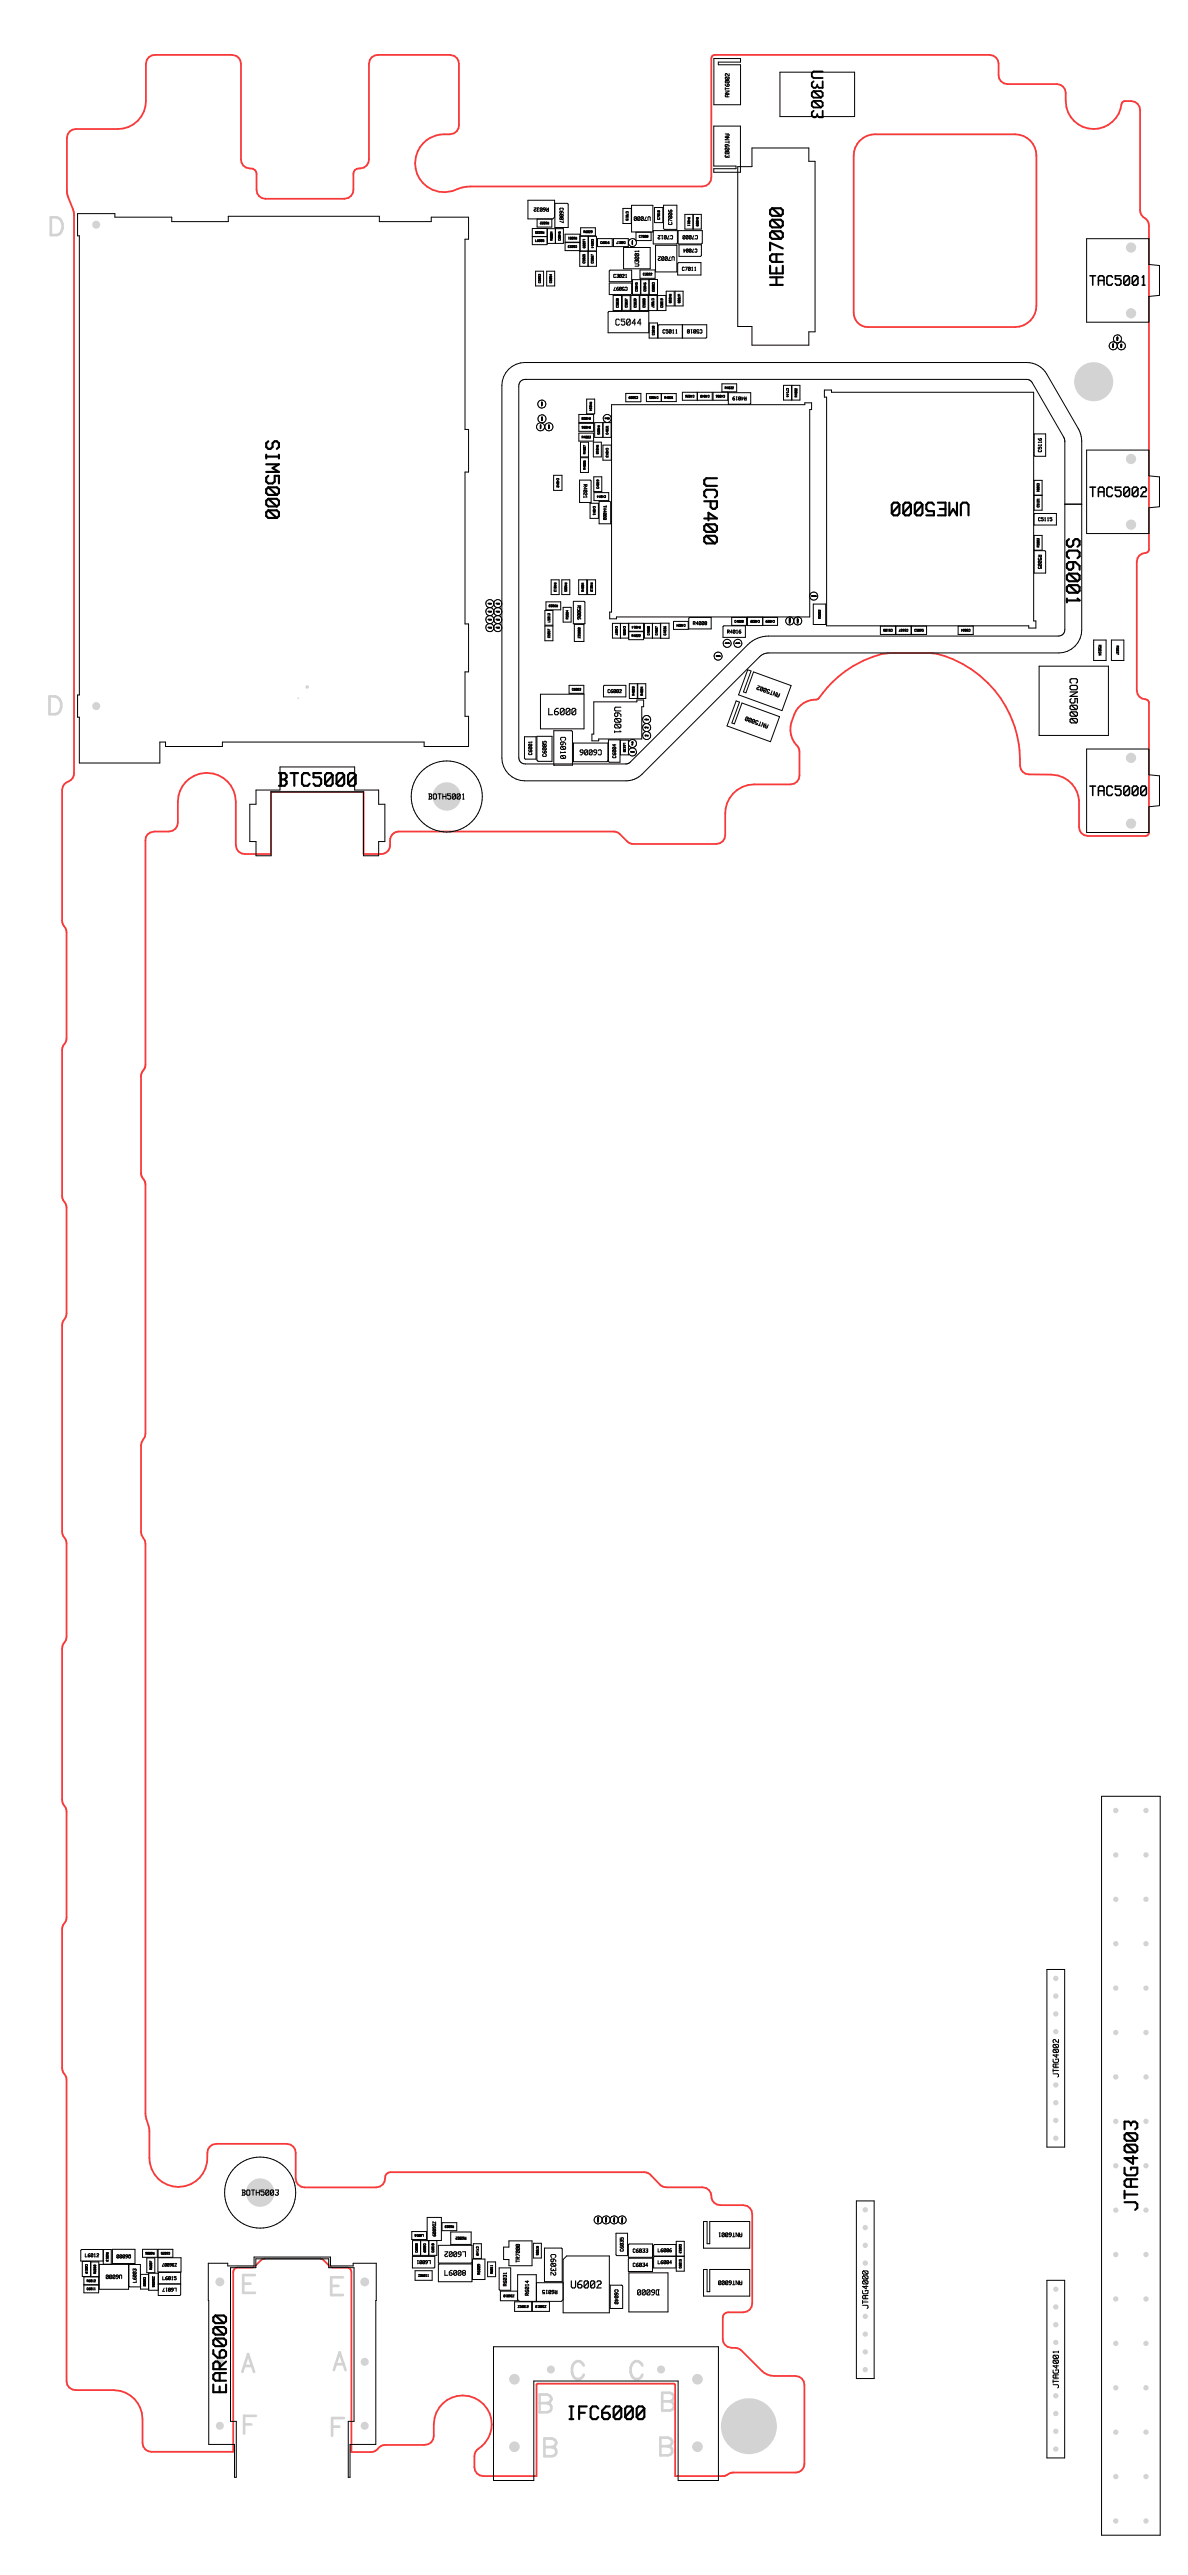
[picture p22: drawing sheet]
<svg xmlns="http://www.w3.org/2000/svg" width="100mm" height="216mm" viewBox="0 0 100 216" stroke-linecap="round" stroke-linejoin="round" font-family="sans-serif">
<defs><g id="words">
<g font-size="1.7">
<text x="66.4" y="23.4" transform="rotate(-90 66.4 23.4)">HEA7000</text>
<text x="21.5" y="36.3" transform="rotate(90 21.5 36.3)">SIM5000</text>
<text x="58.3" y="39.3" transform="rotate(90 58.3 39.3)">UCP400</text>
<text x="88.7" y="44.5" transform="rotate(90 88.7 44.5)">SC6001</text>
<text x="23.2" y="66.1">BTC5000</text>
<text x="96.2" y="184.8" transform="rotate(-90 96.2 184.8)">JTAG4003</text>
<text x="19.8" y="200.2" transform="rotate(-90 19.8 200.2)">EAR6000</text>
<text x="47.7" y="203.1">IFC6000</text>
</g>
<text font-size="1.5" x="67.4" y="5.3" transform="rotate(90 67.4 5.3)">U3003</text>
<g font-size="1.3">
<text x="91.3" y="24">TAC5001</text>
<text x="91.3" y="41.8">TAC5002</text>
<text x="91.3" y="66.8">TAC5000</text>
</g>
<text font-size="1" x="89.3" y="56.4" transform="rotate(90 89.3 56.4)">CON5000</text>
<g font-size=".9">
<text x="46" y="60">L6000</text>
<text x="47.8" y="192">U6002</text>
</g>
<g font-size=".8">
<text x="51.6" y="27.3">C5044</text>
<text x="51.1" y="58.9" transform="rotate(90 51.1 58.9)">U6001</text>
</g>
<g font-size=".7">
<text x="46.7" y="61.6" transform="rotate(90 46.7 61.6)">C6010</text>
<text x="50.5" y="62.3" transform="rotate(-180 50.5 62.3)">C6006</text>
<text x="35.8" y="67.1">BOTH5001</text>
<text x="89.1" y="174" transform="rotate(-90 89.1 174)">JTAG4002</text>
<text x="20.2" y="184.3">BOTH5003</text>
<text x="37.3" y="191">L6008</text>
<text x="39" y="188.4" transform="rotate(-180 39 188.4)">L6002</text>
<text x="45.9" y="188.9" transform="rotate(90 45.9 188.9)">C6032</text>
<text x="55.4" y="191.5" transform="rotate(-180 55.4 191.5)">D6000</text>
<text x="73.1" y="193.5" transform="rotate(-90 73.1 193.5)">JTAG4000</text>
<text x="89.1" y="200.1" transform="rotate(-90 89.1 200.1)">JTAG4001</text>
</g>
<g font-size=".5">
<text x="60.6" y="11" transform="rotate(90 60.6 11)">ANT6003</text>
<text x="61.4" y="8" transform="rotate(-90 61.4 8)">ANT6002</text>
<text x="46" y="17" transform="rotate(-180 46 17)">R6032</text>
<text x="46.7" y="17.3" transform="rotate(90 46.7 17.3)">C6007</text>
<text x="54.6" y="17.7" transform="rotate(-180 54.6 17.7)">U7000</text>
<text x="53.8" y="22.2" transform="rotate(-90 53.8 22.2)">U3001</text>
<text x="56.4" y="19.4" transform="rotate(-180 56.4 19.4)">C7012</text>
<text x="56.6" y="18.7" transform="rotate(-90 56.6 18.7)">C7006</text>
<text x="56.6" y="21.1" transform="rotate(-180 56.6 21.1)">U7002</text>
<text x="58.5" y="19.4" transform="rotate(-180 58.5 19.4)">C7000</text>
<text x="55.6" y="28">C5011</text>
<text x="58.9" y="27.3" transform="rotate(-180 58.9 27.3)">C5010</text>
<text x="65.7" y="58" transform="rotate(-160 65.7 58)">ANT5002</text>
<text x="46" y="63.3" transform="rotate(-90 46 63.3)">C6005</text>
<text x="64.7" y="60.6" transform="rotate(-160 64.7 60.6)">ANT5000</text>
<text x="10.3" y="190.5" transform="rotate(-180 10.3 190.5)">U6000</text>
<text x="43.8" y="189.7" transform="rotate(-90 43.8 189.7)">TR7000</text>
<text x="46.7" y="191.8" transform="rotate(-180 46.7 191.8)">R6015</text>
<text x="53.1" y="189">C6033</text>
<text x="53.1" y="190.2">C6034</text>
<text x="62.3" y="190.9" transform="rotate(-180 62.3 190.9)">ANT6000</text>
<text x="62.3" y="186.9" transform="rotate(-180 62.3 186.9)">ANT6001</text>
<text x="44.6" y="192.4" transform="rotate(-90 44.6 192.4)">R6014</text>
</g>
<g font-size=".4">
<text x="51.4" y="23.3">C3021</text>
<text x="52.6" y="23.7" transform="rotate(-180 52.6 23.7)">C5097</text>
<text x="57.2" y="22.7">C7011</text>
<text x="58.5" y="20.5" transform="rotate(-180 58.5 20.5)">C7004</text>
<text x="62.6" y="32.9" transform="rotate(-180 62.6 32.9)">R4019</text>
<text x="48.8" y="40.5" transform="rotate(90 48.8 40.5)">R4021</text>
<text x="87.5" y="37.8" transform="rotate(-90 87.5 37.8)">C5116</text>
<text x="50.4" y="42.2" transform="rotate(90 50.4 42.2)">TH4000</text>
<text x="86.9" y="46.4" transform="rotate(90 86.9 46.4)">R5005</text>
<text x="87.1" y="43.7">C5115</text>
<text x="48.2" y="50.6" transform="rotate(90 48.2 50.6)">R5006</text>
<text x="58.1" y="52.5">R4008</text>
<text x="61" y="53.2">R4016</text>
<text x="51" y="58.2">C6002</text>
<text x="44.8" y="63.2" transform="rotate(-90 44.8 63.2)">C6001</text>
<text x="51.8" y="63.4" transform="rotate(-90 51.8 63.4)">C6004</text>
<text x="7.1" y="189.4">L6012</text>
<text x="11" y="188.8" transform="rotate(-180 11 188.8)">Q6000</text>
<text x="11.6" y="191.3" transform="rotate(-90 11.6 191.3)">L6003</text>
<text x="13.6" y="191.3">L6015</text>
<text x="14.8" y="191.6" transform="rotate(-180 14.8 191.6)">L6017</text>
<text x="14.9" y="189.6" transform="rotate(-180 14.9 189.6)">ZD6007</text>
<text x="36.1" y="189.3" transform="rotate(-180 36.1 189.3)">L6001</text>
<text x="36.1" y="186.2" transform="rotate(90 36.1 186.2)">ZD6009</text>
<text x="42.7" y="191.7" transform="rotate(-90 42.7 191.7)">R6031</text>
<text x="51.3" y="191.9" transform="rotate(90 51.3 191.9)">C6040</text>
<text x="52.5" y="188.7" transform="rotate(-90 52.5 188.7)">C6035</text>
<text x="55.2" y="190">L6004</text>
<text x="55.2" y="189">L6006</text>
</g>
<g font-size=".3">
<text x="52.4" y="17.6" transform="rotate(90 52.4 17.6)">C7015</text>
<text x="44.9" y="20.3">L6005</text>
<text x="45.5" y="23.6" transform="rotate(-90 45.5 23.6)">C5053</text>
<text x="45.6" y="19.2" transform="rotate(-180 45.6 19.2)">R6025</text>
<text x="46" y="18.4" transform="rotate(-180 46 18.4)">R6022</text>
<text x="46.4" y="23.6" transform="rotate(-90 46.4 23.6)">C5054</text>
<text x="46.5" y="20.1" transform="rotate(-90 46.5 20.1)">R6004</text>
<text x="47.1" y="20.1" transform="rotate(-90 47.1 20.1)">C6046</text>
<text x="48.4" y="20.4" transform="rotate(-180 48.4 20.4)">C6023</text>
<text x="48.4" y="19.7" transform="rotate(-180 48.4 19.7)">R6001</text>
<text x="48.8" y="20" transform="rotate(90 48.8 20)">L6009</text>
<text x="48.9" y="19.6">R6029</text>
<text x="49.2" y="22" transform="rotate(-90 49.2 22)">C5065</text>
<text x="49.5" y="20" transform="rotate(90 49.5 20)">C6014</text>
<text x="49.9" y="22" transform="rotate(-90 49.9 22)">C5067</text>
<text x="50.4" y="20.5">C6016</text>
<text x="52.4" y="20" transform="rotate(-180 52.4 20)">C6017</text>
<text x="53.6" y="19.9">C7008</text>
<text x="53.9" y="23.1">C3022</text>
<text x="54.6" y="23.6" transform="rotate(90 54.6 23.6)">C5003</text>
<text x="55.5" y="18.3" transform="rotate(-90 55.5 18.3)">C7010</text>
<text x="57.6" y="18.1" transform="rotate(90 57.6 18.1)">R4011</text>
<text x="58.3" y="18.1" transform="rotate(90 58.3 18.1)">R4009</text>
<text x="52" y="25.7" transform="rotate(-90 52 25.7)">C5038</text>
<text x="52.7" y="25.7" transform="rotate(-90 52.7 25.7)">C5037</text>
<text x="53.5" y="25.7" transform="rotate(-90 53.5 25.7)">C5039</text>
<text x="53.6" y="24.4" transform="rotate(-90 53.6 24.4)">C5045</text>
<text x="54.2" y="25.7" transform="rotate(-90 54.2 25.7)">C5000</text>
<text x="54.3" y="24.4" transform="rotate(-90 54.3 24.4)">C5046</text>
<text x="54.5" y="24.9" transform="rotate(90 54.5 24.9)">C7007</text>
<text x="55" y="28" transform="rotate(-90 55 28)">C5018</text>
<text x="55.7" y="25.7" transform="rotate(-90 55.7 25.7)">C5019</text>
<text x="56" y="24.6" transform="rotate(90 56 24.6)">R4030</text>
<text x="56.7" y="24.6" transform="rotate(90 56.7 24.6)">U7008</text>
<text x="49.3" y="33.6" transform="rotate(90 49.3 33.6)">R4034</text>
<text x="49.5" y="35.5" transform="rotate(-180 49.5 35.5)">R4026</text>
<text x="49.5" y="34.8" transform="rotate(-180 49.5 34.8)">R4033</text>
<text x="50" y="35.6" transform="rotate(90 50 35.6)">R4025</text>
<text x="53.5" y="33" transform="rotate(-180 53.5 33)">C5009</text>
<text x="55.2" y="33" transform="rotate(-180 55.2 33)">C4005</text>
<text x="55.7" y="33.5">R4031</text>
<text x="58.2" y="32.9" transform="rotate(-180 58.2 32.9)">C4026</text>
<text x="59.5" y="32.9" transform="rotate(-180 59.5 32.9)">C4040</text>
<text x="60.8" y="32.6">R4032</text>
<text x="60.8" y="32.9" transform="rotate(-180 60.8 32.9)">C4006</text>
<text x="65.8" y="32.5" transform="rotate(90 65.8 32.5)">C7144</text>
<text x="67" y="33.2" transform="rotate(-90 67 33.2)">R4002</text>
<text x="46.6" y="40" transform="rotate(90 46.6 40)">C4042</text>
<text x="48.8" y="36.8">R4003</text>
<text x="49.2" y="39.3" transform="rotate(-90 49.2 39.3)">R4006</text>
<text x="49.2" y="38" transform="rotate(-90 49.2 38)">R4007</text>
<text x="49.9" y="37.2" transform="rotate(90 49.9 37.2)">R4010</text>
<text x="50.3" y="40.9" transform="rotate(-90 50.3 40.9)">C4019</text>
<text x="50.7" y="37.5" transform="rotate(90 50.7 37.5)">C4043</text>
<text x="50.8" y="41.4" transform="rotate(-180 50.8 41.4)">C4044</text>
<text x="51.1" y="36.3" transform="rotate(-90 51.1 36.3)">C4031</text>
<text x="86.8" y="40.4" transform="rotate(90 86.8 40.4)">C5081</text>
<text x="49.6" y="42.4" transform="rotate(90 49.6 42.4)">C4041</text>
<text x="87.3" y="45.8" transform="rotate(-90 87.3 45.8)">R5003</text>
<text x="87.3" y="42.5" transform="rotate(-90 87.3 42.5)">C5121</text>
<text x="46.2" y="53.4" transform="rotate(-90 46.2 53.4)">C5057</text>
<text x="46.2" y="52.1" transform="rotate(-90 46.2 52.1)">L5013</text>
<text x="46.3" y="48.8" transform="rotate(90 46.3 48.8)">R4013</text>
<text x="46.8" y="50.5" transform="rotate(-180 46.8 50.5)">R9003</text>
<text x="47.2" y="48.8" transform="rotate(90 47.2 48.8)">R4005</text>
<text x="47.8" y="51.9" transform="rotate(-90 47.8 51.9)">R5004</text>
<text x="48.8" y="53.5" transform="rotate(-90 48.8 53.5)">ZD5000</text>
<text x="49.1" y="49.5" transform="rotate(-90 49.1 49.5)">R4004</text>
<text x="49.4" y="48.8" transform="rotate(90 49.4 48.8)">R4012</text>
<text x="51.5" y="52.4" transform="rotate(90 51.5 52.4)">C4027</text>
<text x="52.2" y="52.4" transform="rotate(90 52.2 52.4)">C4035</text>
<text x="53" y="53.4">R4022</text>
<text x="53.7" y="52.3" transform="rotate(-180 53.7 52.3)">R4014</text>
<text x="54.6" y="53.2" transform="rotate(-90 54.6 53.2)">C4068</text>
<text x="55.3" y="53.2" transform="rotate(-90 55.3 53.2)">C4067</text>
<text x="56" y="53.2" transform="rotate(-90 56 53.2)">C4036</text>
<text x="57.5" y="52.2" transform="rotate(-180 57.5 52.2)">C4024</text>
<text x="61.6" y="52.2">C4020</text>
<text x="63.7" y="51.8" transform="rotate(-180 63.7 51.8)">C4039</text>
<text x="65" y="51.8" transform="rotate(-180 65 51.8)">C4029</text>
<text x="68.9" y="51.8" transform="rotate(-90 68.9 51.8)">R5002</text>
<text x="74.8" y="52.6" transform="rotate(-180 74.8 52.6)">C5105</text>
<text x="76.1" y="52.6" transform="rotate(-180 76.1 52.6)">C5107</text>
<text x="76.7" y="53">C5095</text>
<text x="81.4" y="52.6" transform="rotate(-180 81.4 52.6)">C5064</text>
<text x="92" y="54" transform="rotate(90 92 54)">R5034</text>
<text x="48" y="57.9">C6003</text>
<text x="53.3" y="58.3" transform="rotate(-90 53.3 58.3)">R4023</text>
<text x="54" y="58.3" transform="rotate(-90 54 58.3)">R4024</text>
<text x="93.5" y="54.1" transform="rotate(90 93.5 54.1)">R5037</text>
<text x="52.2" y="62.3" transform="rotate(90 52.2 62.3)">L6120</text>
<text x="7" y="189.9" transform="rotate(90 7 189.9)">C6019</text>
<text x="7.3" y="191.5">R6012</text>
<text x="8.2" y="190.7" transform="rotate(-90 8.2 190.7)">R6010</text>
<text x="8.8" y="188.9" transform="rotate(90 8.8 188.9)">R6013</text>
<text x="11.9" y="191" transform="rotate(90 11.9 191)">C6000</text>
<text x="12.7" y="190.9" transform="rotate(90 12.7 190.9)">ZD6006</text>
<text x="12.9" y="190.3" transform="rotate(-90 12.9 190.3)">R6007</text>
<text x="12.9" y="188.8" transform="rotate(-180 12.9 188.8)">R6006</text>
<text x="14.3" y="188.8" transform="rotate(-180 14.3 188.8)">C6025</text>
<text x="35.1" y="191">ZD6011</text>
<text x="35.1" y="188.9" transform="rotate(-90 35.1 188.9)">C6008</text>
<text x="35.4" y="188.1" transform="rotate(90 35.4 188.1)">C6009</text>
<text x="35.5" y="187.3" transform="rotate(-180 35.5 187.3)">L6016</text>
<text x="36.5" y="188.9" transform="rotate(-90 36.5 188.9)">C6018</text>
<text x="38.1" y="186.5" transform="rotate(-180 38.1 186.5)">R6003</text>
<text x="39.1" y="187.4" transform="rotate(-180 39.1 187.4)">R6002</text>
<text x="39.8" y="188.4" transform="rotate(90 39.8 188.4)">C7149</text>
<text x="40.4" y="190.7" transform="rotate(-90 40.4 190.7)">R6009</text>
<text x="41.4" y="190.7" transform="rotate(-90 41.4 190.7)">R6011</text>
<text x="44.9" y="188.4" transform="rotate(90 44.9 188.4)">R7005</text>
<text x="56.8" y="188.2" transform="rotate(90 56.8 188.2)">C6012</text>
<text x="57.3" y="190.2" transform="rotate(-90 57.3 190.2)">C6015</text>
<text x="7.3" y="192.2">C6011</text>
<text x="43.1" y="192.3" transform="rotate(-180 43.1 192.3)">ZD6010</text>
<text x="43.4" y="193.6">ZD6012</text>
<text x="45.8" y="193.2" transform="rotate(-180 45.8 193.2)">ZD6013</text>
</g>
</g></defs>
<g fill="none" stroke="#d3d3d3" stroke-width=".22">
<path d="M4.3 18.2h.5a.8 .8 0 0 1 .5 .8 .8 .8 0 0 1-.5 .7h-.5zM4.2 58.4h.4a.8 .8 0 0 1 .6 .8 .8 .8 0 0 1-.6 .7h-.4zM20.3 199l.5-1.5 .5 1.5M20.4 191.6h.6M20.5 198.5h.6M21.4 190.9h-1v1.5h1M27.8 191.8h.6M28 198.9l.5-1.5 .5 1.5M28.2 198.4h.6M28.8 191.1h-1v1.5h1M49 198.5a.5 .5 0 0 0-.6-.4 .5 .5 0 0 0-.4 .6 .66 .66 0 0 0 .6 .9l.4-.3M53.9 198.5a.5 .5 0 0 0-.6-.4 .5 .5 0 0 0-.4 .6 .66 .66 0 0 0 .6 .9l.4-.3"/>
<path d="M20.5 203.4h.6M21.5 202.7h-1v1.5M27.8 203.6h.6M28.8 202.9h-1v1.5M45.2 201.6h.7M45.2 200.9h.7a.4 .4 0 0 1 .3 .4l-.1 .3h-.2a.38 .38 0 0 1 .3 .4 .38 .38 0 0 1-.3 .4h-.7zM45.7 205.3h.6M45.7 204.6h.6a.4 .4 0 0 1 .3 .4l-.1 .3h-.2a.38 .38 0 0 1 .4 .4 .38 .38 0 0 1-.4 .4h-.6zM55.4 205.3h.6M55.4 204.5h.6a.4 .4 0 0 1 .4 .5l-.2 .2-.2 .1a.38 .38 0 0 1 .4 .3 .38 .38 0 0 1-.4 .4h-.6zM55.5 200.8h.7a.4 .4 0 0 1 .3 .4l-.1 .2-.2 .1a.38 .38 0 0 1 .3 .4 .38 .38 0 0 1-.3 .4h-.7zM55.5 201.5h.7"/>
</g>
<g fill="#d3d3d3">
<circle cx="62.8" cy="203.6" r="2.35"/>
<circle cx="91.7" cy="32" r="1.64"/>
<circle cx="37.5" cy="66.8" r="1.19"/>
<circle cx="21.8" cy="184" r="1.19"/>
<circle cx="25" cy="58.6" r=".07"/>
<circle cx="25.8" cy="57.6" r=".15"/>
<circle cx="30.6" cy="203.5" r=".34"/>
<circle cx="30.6" cy="191.5" r=".37"/>
<circle cx="18.4" cy="191.5" r=".37"/>
<circle cx="30.6" cy="198.2" r=".34"/>
<circle cx="18.4" cy="203.5" r=".34"/>
<circle cx="55.4" cy="198.8" r=".34"/>
<circle cx="46.2" cy="198.8" r=".34"/>
<circle cx="58.5" cy="199.6" r=".45"/>
<circle cx="58.5" cy="205.3" r=".45"/>
<circle cx="43.1" cy="205.3" r=".45"/>
<circle cx="43.1" cy="199.6" r=".45"/>
<circle cx="72.6" cy="198.8" r=".22"/>
<circle cx="72.6" cy="197.3" r=".22"/>
<circle cx="72.6" cy="195.8" r=".22"/>
<circle cx="72.6" cy="194.4" r=".22"/>
<circle cx="72.6" cy="192.9" r=".22"/>
<circle cx="72.6" cy="191.4" r=".22"/>
<circle cx="72.6" cy="189.9" r=".22"/>
<circle cx="72.6" cy="188.4" r=".22"/>
<circle cx="72.6" cy="186.9" r=".22"/>
<circle cx="72.6" cy="185.4" r=".22"/>
<circle cx="88.5" cy="205.5" r=".22"/>
<circle cx="88.5" cy="204" r=".22"/>
<circle cx="88.5" cy="202.5" r=".22"/>
<circle cx="88.5" cy="201" r=".22"/>
<circle cx="88.5" cy="199.5" r=".22"/>
<circle cx="88.5" cy="198" r=".22"/>
<circle cx="88.5" cy="196.6" r=".22"/>
<circle cx="88.5" cy="195.1" r=".22"/>
<circle cx="88.5" cy="193.6" r=".22"/>
<circle cx="88.5" cy="192.1" r=".22"/>
<circle cx="88.5" cy="179.4" r=".22"/>
<circle cx="88.5" cy="177.9" r=".22"/>
<circle cx="88.5" cy="176.4" r=".22"/>
<circle cx="88.5" cy="174.9" r=".22"/>
<circle cx="88.5" cy="173.4" r=".22"/>
<circle cx="88.5" cy="172" r=".22"/>
<circle cx="88.5" cy="170.5" r=".22"/>
<circle cx="88.5" cy="169" r=".22"/>
<circle cx="88.5" cy="167.5" r=".22"/>
<circle cx="88.5" cy="166" r=".22"/>
<circle cx="96.1" cy="151.9" r=".22"/>
<circle cx="96.1" cy="155.6" r=".22"/>
<circle cx="96.1" cy="159.4" r=".22"/>
<circle cx="96.1" cy="163.1" r=".22"/>
<circle cx="96.1" cy="166.8" r=".22"/>
<circle cx="96.1" cy="170.5" r=".22"/>
<circle cx="96.1" cy="174.3" r=".22"/>
<circle cx="96.1" cy="185.4" r=".22"/>
<circle cx="96.1" cy="189.2" r=".22"/>
<circle cx="96.1" cy="192.9" r=".22"/>
<circle cx="96.1" cy="196.6" r=".22"/>
<circle cx="96.1" cy="200.4" r=".22"/>
<circle cx="96.1" cy="204.1" r=".22"/>
<circle cx="96.1" cy="207.8" r=".22"/>
<circle cx="96.1" cy="211.5" r=".22"/>
<circle cx="93.6" cy="151.9" r=".22"/>
<circle cx="93.6" cy="155.6" r=".22"/>
<circle cx="93.6" cy="159.4" r=".22"/>
<circle cx="93.6" cy="163.1" r=".22"/>
<circle cx="93.6" cy="166.8" r=".22"/>
<circle cx="93.6" cy="170.5" r=".22"/>
<circle cx="93.6" cy="174.3" r=".22"/>
<circle cx="93.6" cy="178" r=".22"/>
<circle cx="93.6" cy="181.7" r=".22"/>
<circle cx="93.6" cy="185.4" r=".22"/>
<circle cx="93.6" cy="189.2" r=".22"/>
<circle cx="93.6" cy="192.9" r=".22"/>
<circle cx="93.6" cy="196.6" r=".22"/>
<circle cx="93.6" cy="200.4" r=".22"/>
<circle cx="93.6" cy="204.1" r=".22"/>
<circle cx="93.6" cy="207.8" r=".22"/>
<circle cx="93.6" cy="211.5" r=".22"/>
<circle cx="8.1" cy="59.2" r=".34"/>
<circle cx="8.1" cy="18.9" r=".34"/>
<circle cx="94.8" cy="69.1" r=".43"/>
<circle cx="94.8" cy="63.6" r=".43"/>
<circle cx="94.8" cy="26.3" r=".43"/>
<circle cx="94.8" cy="20.8" r=".43"/>
<circle cx="94.8" cy="44" r=".43"/>
<circle cx="94.8" cy="38.5" r=".43"/>
</g>
<path d="M5.8 11l.6-.2h3.9a2.34 2.34 0 0 0 1.9-2.3v-3.1l.1-.4 .4-.4h6.8a.75 .75 0 0 1 .7 .8l.1 8.3a.85 .85 0 0 0 .9 .5l.2 .1 .1 .3v1.3a.75 .75 0 0 0 .8 .8h6.6l.3-.1 .4-.4v-1.6a.47 .47 0 0 1 .6-.5 .75 .75 0 0 0 .7-.7v-8l.3-.6 .5-.2h6a.74 .74 0 0 1 .8 .8l-.1 5.4a.96 .96 0 0 1-1.2 .5 2.43 2.43 0 0 0-2.3 3 2.43 2.43 0 0 0 3.5 1.6l1.1-.3h19.4a.75 .75 0 0 0 .7-.7v-10l.2-.3h23.2a.75 .75 0 0 1 .7 .8l.1 1.2 .4 .4 .3 .1h4.1a.75 .75 0 0 1 .8 .7 2.47 2.47 0 0 0 2.3 3 2.4 2.4 0 0 0 2.4-2.2l.1-.1a.95 .95 0 0 1 1.4 .7v8.4l.1 .4 .5 .6 .2 .3v27.2l-.1 .2-.2 .1a.74 .74 0 0 0-.8 .7v10.8l.1 .3a.88 .88 0 0 0 .8 .5l.2 .3v10.8l-.1 .2-.2 .1h-4.9h-.3l-.2-.2-.2-.5v-2.2a2.36 2.36 0 0 0-2.4-2.2l-2.1-.1a1 1 0 0 1-.5-1.2 9.2 9.2 0 0 0-6.9-8.8l-4-.1a8.9 8.9 0 0 0-6 3.8l-.1 .1a1.95 1.95 0 0 0-1.9 1.2 2.26 2.26 0 0 0 .4 2.9v.3v2l-.2 .5-.2 .1-.3 .1h-3.1a2.43 2.43 0 0 0-2.4 2.4v2.2l-.4 .4h-.3h-7.1l-.4-.2-.7-.7-.4-.1h-18a.84 .84 0 0 0-.8 1.1 .74 .74 0 0 1-.7 .8h-1.5v-5.3h-7.8v5.3h-2.2l-.5-.2-.2-.3v-.3v-3.6a2.43 2.43 0 0 0-2.5-2.5 2.43 2.43 0 0 0-2.4 2.5v1.7l-.2 .5-.5 .3h-1.3a.72 .72 0 0 0-.7 .7v18.8l-.4 1v8.1l.4 1v20.9l-.4 1v7.2l.4 1v47.8l.3 1.3v2.5a2.45 2.45 0 0 0 2.7 2.4 2.45 2.45 0 0 0 2.2-2.9 .75 .75 0 0 1 .7-.7h6h.3l.3 .5 .1 .2v2.2a.75 .75 0 0 0 .7 .7h6h.4a.88 .88 0 0 0 .4-.9l.1-.2 .3-.1h21.3l.5 .1 .8 .9 .4 .2h3.2a.78 .78 0 0 1 .8 .9 .76 .76 0 0 0 .7 .6h1.9l.4 .1 .3 .4 .1 7.8a.74 .74 0 0 1-.8 .7h-1.2l-.4 .2-.1 .3v1.8a.8 .8 0 0 0 1 .7l.6 .2 1.7 1.7a1.47 1.47 0 0 0 1 .5h1.8h.3l.4 .4 .1 6.9a.74 .74 0 0 1-.8 .8h-5.2l-.9 .3h-4v-7.7l-.1-.1h-11.4l-.1 .1v7.7h-4.5l-.3-.1-.4-.4a2.55 2.55 0 0 1 .1-1.6l.2-.2a2.43 2.43 0 0 0-.1-4.2 2.43 2.43 0 0 0-3.6 2.1l-.1 1.3-.4 .4h-3.6l-.3 .1-.7 .5h-1.8v-15.1a.38 .38 0 0 0-.4-.3l-1.3-.1-.7-.6-.2-.1h-4.7l-.3 .1-.6 .6-1.4 .1-.3 .2v15.2h-7.2l-.2-.2-.2-.2v-.3v-2a2.43 2.43 0 0 0-2.5-2.5h-3.4l-.3-.2-.2-.5v-25.3l-.4-1v-11.6l.4-1v-8.9l-.4-1v-12.7l.4-1v-7.8l-.4-1v-17.3l.4-1v-8.9l-.4-1v-12.2l.4-1v-8.9l-.4-1v-10.9l.1-.3 .3-.3a.82 .82 0 0 0 .6-.8v-46.8l-.1-.5-.5-1.5v-4.5zM72.1 11.8a1.79 1.79 0 0 1 1.3-.5h11.7a1.78 1.78 0 0 1 1.8 1.8v12.6a1.78 1.78 0 0 1-1.8 1.7h-12.3a1.19 1.19 0 0 1-1.2-1.2v-13.1a1.8 1.8 0 0 1 .5-1.3z" fill="none" stroke="#f83939" stroke-width=".15"/>
<g fill="none" stroke="#000" stroke-width=".08">
<path d="M6.5 17.9h3.1v.3h4.8v.4h4.7v-.5h12.7v.5h4.4v-.4h3.1v1.9h-.3v15.9h.3v3.6h-.3v12.8h.3v4h-.3v3.7h.3v2.5h-3.7v-.3h-16.9v.3h-4.8v-.3h-.5v1.7h-6.7v-3.8h-.2v-1.9h.2v-38.5h-.2zM44.3 16.8h2.2v1.4l-.1 .2h-2.1zM44.6 19.8h1.3M44.6 19.9h1.3M44.6 19.2h1.3v1.3h-1.3zM44.9 19.5h.1l-.1 .1M45 17.4l-.2 .2v.1h.2M45 18.4h1.3v.7h-1.3zM45 17.5l.1 .1M45.1 19.5v.1h.1M45.1 19.5h.1M45.1 17.6l-.1 .1h.2"/>
<path d="M45.1 17.6h.1M45.2 19.4l-.1 .1M45.2 19.5v.1M45.3 17.5v.2M45.3 19.5l-.1 .1zM45.4 19.5h.1M45.4 18.6l-.1 .1 .1 .1M45.5 19.5l-.1 .1M45.5 17.5v.2h-.2zM45.5 19.4l.1 .1-.1 .1h.1v-.2M45.6 18.6l-.1 .1 .1 .1M45.6 17.5v.1h.1"/>
<path d="M45.6 18.7v.1M45.7 18.7l-.1 .1zM45.7 17.5v.1l-.1 .1M45.8 18.7h.1M45.8 17.4l.2 .2M45.9 18.7l-.1 .1M45.9 19.2h1.3v1.2h-1.3zM45.9 18.6l.1 .1M46 17.4v.3h-.2l.1-.1h.1M46 18.6v.2h-.1l.1-.1M46.2 19.9v.1M46.2 19.8v.1"/>
<path d="M46.2 19.6v.1M46.3 19.5h-.1l.1 .1M46.5 17.1h1.1v2h-1.1zM46.6 19.2v1.2M46.8 19.4l.1 .2M46.8 19.9l.1 .1M46.9 19.8v.1M47 19.6h-.2l.1 .1M47.1 17.7l.1 .2M47.2 18v.2M47.2 17.5v.1M47.2 18.3v.1"/>
<path d="M47.2 18.5v.2l-.3-.1M47.4 19.6h1.2v.7h-1.2zM47.7 19.9v.1M47.8 19.9v.1M47.9 19.9l-.1 .2zM48 19.9v.1M48.1 19.9l-.1 .2zM48.1 19.9l.1 .1M48.2 19.9l-.1 .2M48.3 19.9v.1M48.4 19.9v.2l-.1-.1h.1M48.7 19.1h1.2v.7h-1.2z"/>
<path d="M49.3 19.8v2.5M49.3 19.8v1.3M52.5 18.5h.1M52.6 18.4l.1 .1M52.6 17.8v.1M52.6 18.1v.1M52.6 18.3h-.1M52.7 17.9v.1l-.2-.1M52.9 17.5h-.7v1.3h.7M53 17.2h1.7v2.3h-1.7zM53.2 18.2v.2M53.3 19.5v.7h1.3v-.7"/>
<path d="M53.4 18.2v.2l-.2 .1v-.1zM53.5 18.2v.2M53.7 18.2v.2l-.2 .1v-.1zM53.8 18.2v.2M54 18.2v.2l-.2 .1v-.1zM54.2 18.2l-.2 .3h.2M54.3 18.2v.3M54.5 18.2v.3M54.8 19.4h2v1l-.1 .1h-1.9zM54.9 17.4h.7v1.3h-.7zM55.2 17.7v.1M55.2 18v.1"/>
<path d="M55.2 18.3v.1h.1M55.3 18.2h-.2v.1M55.3 17.9h-.1M55.4 19.8l-.2 .2v.1l.2-.1M55.5 19.8v.3l.1-.1M55.6 17.2h1.2v2h-1.1h-.1zM55.7 19.8v.2M55.9 19.8v.2l-.2 .1v-.1zM56.1 17.6l.1 .2M56.1 19.8l-.1 .3h.1M56.1 18.7v.1h.2M56.1 17.9v.2"/>
<path d="M56.1 18.1v.2M56.3 18.5l-.2-.1v.2M56.4 19.8v.3l-.2-.1M56.9 19.4h2v1l-.1 .1h-1.9zM57.3 19.8v.2M57.4 19.2v-1.2h.7v1.2M57.4 19.8v.2l-.1 .1v-.1zM57.5 19.8v.2M57.7 18.3h.2l-.1 .1M57.7 19.8v.2l-.1 .1-.1-.1zM57.7 18.4l.2 .1h-.2M57.8 19.8v.2"/>
<path d="M57.8 18.9h-.1M57.8 18.7l-.1 .1M57.8 18.6v.1M58 19.8v.2l-.2 .1v-.1zM58.1 18h.7v1.2h-.7zM58.2 19.8l-.1 .3h.1M58.4 18.3h.2l-.1 .1M58.4 18.4l.2 .1h-.2M58.5 18.9v.1M58.5 19.8l-.1 .3-.1-.1M58.5 18.6v.1M58.5 18.7v.1"/>
<path d="M58.5 18.9v.1l-.1-.1M59.9 10.6h2.2v3.9h-2.2v-.3h1.8v-.3h-1.8zM59.9 4.9h2.2v.3h-1.9v.2h1.9v3.4h-2.2zM60.8 11.5h.3l-.3 .2h.3M60.8 11.9h.3M60.8 7.1l.1 .1M60.8 7.3v.2M60.8 7.6h.3l-.3 .2h.3M60.8 7.4h.3M60.9 7.9v.2M60.9 6.2v.2M60.9 6.5v.2"/>
<path d="M60.9 6.8v.2M61 12.1l.1 .2M61.1 11.2v.2M61.1 12.4v.2M61.1 12.7v.2M61.1 11.8v.2M61.1 13v.2h-.1M63.1 12.4h4.7v1.1h.5v14.3h-.5v1.2h-4.7v-1.6h-1.2v-13.4h1.2zM65.4 6.1h6.3v3.7h-6.3zM42.7 31a1.92 1.92 0 0 1 1.3-.6h42.1a1.93 1.93 0 0 1 1.7 1l2.6 4.5 .3 .9v16.1a1.93 1.93 0 0 1-1.9 1.9h-24.6l-.5 .3-9.9 9.9a1.93 1.93 0 0 1-1.3 .5h-8.5a1.93 1.93 0 0 1-1.9-1.9v-31.3a1.92 1.92 0 0 1 .6-1.3zM43.7 32l.4-.2 42.2 .1 .3 .2 2.6 4.5 .1 .4v15.8a.53 .53 0 0 1-.6 .6h-24.3a2.49 2.49 0 0 0-1.7 .7l-10 9.9-.2 .1h-8.4a.53 .53 0 0 1-.6-.6v-31.1zM44.1 31.8h.1"/>
<path d="M44.9 22.8h.7v1.2h-.7zM45.2 23.2v.1M45.2 23.5v.1M45.2 23.6v.1h.1M45.2 23.3v.1M45.2 23v.1M45.3 35.9h.1M45.3 35.7h.1M45.3 35.7l.1 .2M45.3 35.8h.1M45.3 35.9l.1 .1M45.3 35.8v.1"/>
<path d="M45.4 35.8l-.1 .1M45.4 35.5a.34 .34 0 0 0-.4 .4 .34 .34 0 0 0 .6 .2 .34 .34 0 0 0-.1-.6 .35 .35 0 0 1-.4-.4 .35 .35 0 0 1 .5-.2 .35 .35 0 0 1 0 .5l-.2 .1M45.4 33.9h.1M45.4 33.7l.1 .1M45.4 34l.1 .1M45.4 34h.1M45.4 33.8h.1M45.4 33.7h.1M45.4 35h.1M45.4 35.2v.1M45.4 35.3h.1M45.4 35.2h.1"/>
<path d="M45.4 35.1v.1M45.5 33.7v.3M45.5 33.9h.1M45.5 33.9h-.1M45.5 35.1h.1M45.5 35.1h-.1M45.5 35h.1M45.5 35.1l-.1 .1M45.5 35.1v.1M45.5 35v.2M45.5 35h-.1M45.8 22.8h.7v1.2h-.7z"/>
<path d="M46 35.9h.1M46 35.8v.1M46 35.7h.1M46 35.9l.1 .1M46 35.7l.1 .2M46 35.8h.1M46.1 35.8h-.1M46.1 35.8l-.1 .1M46.1 23.7h.2M46.1 23.5l.1 .1M46.1 23.2l.1 .1M46.1 23.3v.1"/>
<path d="M46.1 23.6v.1M46.2 20.1v.1h.1M46.2 20.1v.1M46.3 23h-.2l.1 .1M46.4 39.9h.7v1.2h-.7zM46.9 20.1v.1l.1-.1M47.4 20.4h1.2v.6h-1.2zM47.7 20.6v.1M47.7 20.7v.1h.1M47.7 20.7h.1M47.9 20.6l-.1 .1h.1M48 20.6v.1"/>
<path d="M48.1 20.6l-.1 .2zM48.1 20.6l.1 .1M48.2 20.6l-.1 .2M48.4 20.6l-.1 .2v-.1M48.5 34.8h1.3v.6h-1.3zM48.5 35.5h1.3v.7h-1.3zM48.5 36.3h1.3v.7h-1.3zM48.7 37.1h.6v1.2h-.6zM48.7 38.4h.6v1.2h-.6zM48.8 35.8l.1 .1M48.8 35.1h.1M48.8 35.1v.1h.1"/>
<path d="M48.9 21.3v.2M48.9 21.5v.1M48.9 21.8v.1M48.9 20.1h.2M48.9 35.8l-.1 .1M48.9 22v.1h.2M48.9 21.7v.1M48.9 38.7l.1 .1M49 39.3l-.1 .1h.2M49 37.5v.1M49 37.7v.1M49 38l-.1 .1h.2"/>
<path d="M49 38.8v.1M49 39v.1M49 35.1h.1M49 20.7v.1M49 35.1v.1h.1M49 20.2l.1 .1M49 38v.1M49 39.3v.1M49 20.7v.1h-.1M49 20.4v.1M49 20.5v.1M49.1 35.8l-.1 .1h.1"/>
<path d="M49.1 37.8h-.2l.1 .1M49.1 37.4h-.2v.1M49.1 39.2h-.2h.1M49.1 35.1v.1M49.1 35.8v.1M49.2 33.5h.7v1.2h-.7zM49.2 35.1l-.1 .1zM49.2 35.8l-.1 .1zM49.3 35v.2l.1-.1h-.1M49.3 35.8v.1l.1-.1h-.1M49.4 35.8l.1 .1M49.4 35l.1 .1"/>
<path d="M49.4 33.8h.2v.1M49.4 34.4h.2h-.1v.1M49.5 33.9l.1 .1h-.2M49.5 35v.2h-.1l.1-.1M49.5 35.8v.1h-.1h.1M49.6 21.5v.1M49.6 21.8v.1M49.6 34.1v.1M49.6 20.8h.2l-.1-.1v.1M49.6 22v.1h.2M49.6 21.7v.1M49.6 34.2v.1"/>
<path d="M49.7 20.2l.1 .1M49.7 20.6h-.1M49.7 20.1v.1M49.7 20.4v.1M49.8 21.4l-.2-.1v.2M49.8 37.1h.6v1.2h-.6zM49.9 35.5h.6v1.2h-.6zM50 37.4h.2l-.1 .1M50 38l.1 .1M50 21.1h-1.4v-1.3h1.4v2.5h-1.4v-1.2h1.4M50.1 37.5l.1 .1h-.2M50.1 20h1.2v.7h-1.2z"/>
<path d="M50.1 36.4h.1M50.1 35.7h.2v.1M50.1 37.7v.1M50.1 38v.1M50.1 37.8l-.1 .1M50.2 35.9l.1 .1h-.2M50.2 36.3l.1 .1M50.3 36v.1M50.3 36.2v.1M50.6 35.5h.6v1.2h-.6zM50.8 35.1v.1M50.8 35.1h.1"/>
<path d="M50.8 35.1h-.1v.1M50.9 36.3v.1h.1M50.9 36v.1M50.9 35.1v.1M50.9 35.4a.34 .34 0 0 1-.3-.5 .34 .34 0 0 1 .6 0 .34 .34 0 0 1-.2 .5M50.9 37.8h.1h-.2M50.9 38.1l.1 .1h-.2M50.9 35.9l-.1 .1M51 37.6v.1M51 37.9v.1M51 35.1h-.1M51 26.2l.1-.1h3.3v1.8h-3.4z"/>
<path d="M51 36.2h-.2l.1 .1M51 35.8h-.1M51 38.2v.1h-.2M51 35.1h.1M51.1 35.1v.1M51.1 22.7h.1h1.8v.9h-1.9zM51.1 23.7h1.9v.9l-.1 .1h-1.8zM51.3 37.3h-.7v1.3h.7M51.3 34h16.2v-.2h.6v.6h-.2v17.4h-16.2v.1h-.6v-.5h.2zM51.4 24.8h.7v1.3h-.7zM51.4 20h1.3v.7h-1.3zM51.6 24.1l-.1 .3h.1"/>
<path d="M51.7 25.5v.1M51.7 25.7v.1h.2M51.7 25.1v.1M51.7 25.4v.1M51.7 25.2v.1M51.8 20.3l-.1 .1h.1M51.8 24.1l-.1 .2h.2l-.2-.1M51.9 20.3v.1M51.9 24.1v.2M52 20.3v.1M52.1 24.1v.2l-.1 .1zM52.1 20.3l-.1 .1z"/>
<path d="M52.2 20.3l.1 .1M52.2 24.8h.6v1.2h-.6zM52.2 24.1v.2h.2v.1h-.2M52.3 20.4h-.1M52.3 20.3v.1M52.3 20.8h2.2v1.8h-2.2zM52.4 20.3v.1h-.1M52.4 25.5l.1 .1M52.5 25.4v.1M52.5 25.7v.1h.1M52.5 33h1.2v.7h-1.2zM52.5 25.2l-.1 .1"/>
<path d="M52.6 24.1v.2h-.2M52.6 25.1h-.2v.1M52.8 33.3l-.1 .1h.1h-.1M52.9 20.7h.1M52.9 33.3v.1M52.9 24.8h.7v1.3h-.7zM53 33.3l-.1 .1zM53 20.4v.1M53 20.2h.1M53 20.4h.1M53 20.3h.1M53 20.3v.1"/>
<path d="M53 20.2v.1M53 23.5h.7v1.2h-.7zM53.1 33.3v.1M53.2 33.3l-.1 .1zM53.2 25.5v.1M53.2 25.7v.1h.1M53.2 25.1v.1M53.2 25.4v.1M53.2 33.3l.1 .1h-.1M53.2 25.2v.1M53.3 22.1h.2M53.3 23.7v.1"/>
<path d="M53.3 24.2v.1M53.3 21.3v.2M53.3 21.6v.2M53.3 24.3v.1h.2M53.3 24v.1M53.4 21.9h-.1v.1M53.5 23.9h-.2l.1 .1M53.5 33.3v.1h-.1M53.6 21.1h-.3M53.6 22.3h-.3M53.7 24.8h.7v1.3h-.7zM53.7 22.7h1.2v.7h-1.2z"/>
<path d="M53.9 25.5l.1 .1M53.9 25.7v.1h.2M53.9 25.1v.1M53.9 25.2v.1M53.9 25.4v.1M54 23.7l.1 .1M54 24.2l.1 .1M54 24.3v.1h.2M54 24v.1M54.2 23.9h-.2l.1 .1M54.2 33h2.5v.7h-2.5zM54.4 24.8h.7v1.3h-.7z"/>
<path d="M54.4 23.4v1.3h.7v-1.3l-1.4 .1v1.2h.7v-1.2M54.4 27.1h.7v1.3h-.7zM54.5 33.3l.1 .1h-.1M54.6 33.3v.1M54.7 27.8l.1 .1M54.7 33.3l-.1 .1zM54.7 28v.1h.2M54.7 27.4v.1M54.7 27.7v.1M54.8 33.3v.1M54.8 25.5v.1M54.8 25.1v.1"/>
<path d="M54.8 25.4v.1M54.8 23.9l.1 .1M54.8 25.2v.1l-.1-.1M54.8 25.7v.1l-.1-.1M54.8 23.7v.1M54.8 24v.1M54.8 24.2v.1M54.9 24.3v.1h-.2M54.9 27.6h-.2M54.9 33.3l-.1 .1zM55 33.3v.1v-.1h-.1M55 20.6h1.8v2.2h-1.8z"/>
<path d="M55.2 33.3v.1h-.1M55.3 27.2h4v1.1l-.1 .1h-4v-1.1zM55.4 21.5l-.2 .3v.1l.2-.1M55.4 25.5l.1 .1M55.4 25.1v.1M55.4 25.4v.1M55.4 25.7v.1h.2M55.4 33v.7M55.5 33v.7M55.5 21.6v.2M55.6 25.3h-.2M55.7 21.6v.2l-.2 .1v-.1z"/>
<path d="M55.8 21.6v.2M55.8 24.8h-.7v1.3h.7l.1-1.7h.6v1.3h-.6M56 21.6v.2l-.2 .1v-.1zM56.1 24.7h.2v.1M56.1 25.4h.2M56.1 25.3l.2 .1M56.2 24.8l.1 .1h-.2M56.2 21.5l-.1 .4h.2M56.3 25.3v.1M56.3 25v.1M56.3 25.2l-.1 .1M56.3 21.6v.3"/>
<path d="M56.5 21.6v.3M56.6 24.4h.7v1.3h-.7zM56.9 24.8h.1M56.9 24.7h.1M56.9 22h1.9v1.1h-2v-1zM56.9 20.5h1.9v.9v.1h-1.9zM57 25.3v.1M57 25v.1M57 25.2v.1M57 24.8v.1h-.1M57.2 27.2v1.2M57.2 32.9h2.5v.7h-2.5z"/>
<path d="M57.4 20.9v.3l.1-.2h-.2M57.5 33.2h.1M57.6 20.9v.2M57.6 33.2l-.1 .1M57.6 27.7v.2M57.7 20.9v.2l-.1 .1zM57.7 33.2l-.1 .1h.1M57.8 33.2v.1M57.8 20.9v.2M57.8 27.7v.2l-.1 .1-.1-.1zM57.9 33.2l-.1 .1zM58 20.9v.2l-.2 .1z"/>
<path d="M58 33.2v.1v-.1h-.1M58 27.7v.3v-.1M58.2 20.9l-.2 .3h.2M58.2 27.7v.2M58.2 33.2v.1h-.1M58.3 27.7v.2l-.1 .1v-.1zM58.4 27.7l.1 .2h.1v.1h-.2M58.4 20.9v.3l-.1-.1M58.5 32.9v.7M58.8 33.2v.1M58.9 33.2l-.1 .1zM58.9 27.7l-.1 .3-.1-.1"/>
<path d="M58.9 33.2v.1l.1-.1h-.1M59.1 33.2v.1M59.2 33.2l-.1 .1zM59.2 33.2v.1l.1-.1h-.1M59.5 33.2v.1h-.1M59.8 32.9h1.2v.7h-1.2zM60.1 33.2h.1M60.2 33.2l-.1 .1M60.2 33.2v.1M60.3 33.2l-.1 .1zM60.4 33.2v.1M60.5 33.2l-.1 .1z"/>
<path d="M60.5 32.2h1.3v.7h-1.3zM60.5 33.2v.1l.1-.1h-.1M60.8 33.2v.1h-.1M61.1 33h1.9v.9h-.1h-1.8zM61.5 33.3v.2h.1l-.1-.1M61.8 33.3v.2M61.9 33.3v.2M62.1 33.3v.2l-.1 .1zM62.2 33.3v.3l.1-.2h-.1M62.4 33.3l.1 .1M62.6 33.3v.3l-.2-.1 .2-.1M65.7 32.3h.7v1.3h-.7z"/>
<path d="M66 33.3h.1l-.1-.1v.1M66 33.1h.1h-.1M66.1 32.6v.1M66.1 32.9l-.1 .1M66.1 32.7v.1h-.1M66.4 32.3h.7v1.3h-.7zM66.7 33.2v.1h.1M66.7 32.6v.1M66.7 32.7v.1M66.7 32.9v.1M66.7 33.2v.1M66.8 33.1h-.1l.1 .1"/>
<path d="M69.1 32.7h.6v.2h17v19.2h.2v.6h-.6v-.2h-17v-19.2h-.2zM86.7 36.4h1v1.9h-.9l-.1-.1zM87.1 36.8l.1 .1M87.1 37.5v.2h.1M87.1 37.7v.2h.2M87.3 37.3l-.2 .1M87.3 37.1h-.2M91.1 20h5.2v2.2l.9 .1v2.5l-.9 .1v2.1h-5.2zM91.1 37.8h5.2v2.1l.9 .1v2.5l-.9 .1v2.2h-5.2zM93.3 28.9h.1M93.3 29h.1M93.3 29v.1"/>
<path d="M93.3 29.1h.1M93.3 28.9l.1 .1M93.4 29h.1M93.4 29.1h.1M93.4 29h-.1M93.7 28.3h.1M93.7 28.3v.1M93.7 28.4h.1M93.7 28.5h.1M93.7 28.5v.1M93.7 28.6h.1M93.7 29a.34 .34 0 0 0-.5-.3 .34 .34 0 0 0 0 .6 .34 .34 0 0 0 .5-.2"/>
<path d="M93.7 28.4v.1M93.7 29v.1M93.9 28.7l-.2 .3M93.9 28.7a.34 .34 0 0 0 0-.5 .34 .34 0 0 0-.5 .1 .34 .34 0 0 0 .3 .5l.3-.1a.34 .34 0 0 1 .4 .3 .34 .34 0 0 1-.3 .4 .34 .34 0 0 1-.4-.3M94 29.1h.1M94 28.9h.1M94 29h.1M94 29v.1M94 28.9v.1M94.1 29h-.1M94.1 28.9v.1M94.1 29h.1"/>
<path d="M40.9 52.6h.2M40.9 52h.2M40.9 51.3h.2M40.9 50.6h.2M40.9 50.6v.1M40.9 51.3h.1M40.9 52h.1M40.9 52.6v.1M41 50.6v.1M41 51.3h.1M41 52h.1M41 52.6v.1"/>
<path d="M41 52.6h.1M41 50.6h.1M41 52.7h.1M41 50.7h.1M41 52.3a.34 .34 0 0 0-.3 .4 .34 .34 0 0 0 .4 .3 .34 .34 0 0 0 .3-.4M41 51h.1M41 52.3h.1M41 51a.34 .34 0 0 0-.3 .3 .34 .34 0 0 0 .3 .4M41 51.7a.34 .34 0 0 0-.3 .3 .34 .34 0 0 0 .3 .3M41 51.7h.1M41.1 52.7h-.1M41.1 52.7h.1"/>
<path d="M41.1 52h-.1M41.1 52h.1M41.1 50.6h-.1M41.1 50.6v.1M41.1 50.7h.1M41.1 52.6v.1M41.1 51.3h.1M41.1 52.6h.1M41.1 50.6h.1M41.1 52.3l.2 .1 .1 .2M41.1 51.7h.2l.1 .3M41.1 51l.2 .1 .1 .2"/>
<path d="M41.1 50.6l.1 .1M41.2 51.3h.1M41.2 51.3h-.1M41.2 52.7h.1M41.2 52.6v.1M41.2 52.6h.1M41.2 52h.1M41.4 52.7a.34 .34 0 0 0 .3 .3 .34 .34 0 0 0 .4-.3M41.4 51.4l-.1 .2-.2 .1M41.4 50.6a.34 .34 0 0 0-.3-.3 .34 .34 0 0 0-.4 .3 .34 .34 0 0 0 .3 .4M41.4 50.6v.2l-.3 .2M41.4 51.9v.1"/>
<path d="M41.4 50.6a.34 .34 0 0 1 .4-.3 .34 .34 0 0 1 .3 .3M41.4 52l-.1 .3h-.2M41.4 50.7l.1 .2 .2 .1M41.4 51.4l.1 .1 .2 .2M41.4 52l.1 .2 .2 .1M41.6 50.7l.2-.1v.1M41.6 50.6v.1M41.6 51.3h.1M41.6 52h.1M41.6 52.6v.1M41.7 52.6h.1M41.7 50.6h.1"/>
<path d="M41.7 52h.1M41.7 51.3h-.1M41.7 51.3h.1M41.7 52.6v.1M41.7 52.7h.1M41.7 50.7h.1M41.7 51h.1M41.7 52.3h.1M41.7 52.3l-.2 .1-.1 .2M41.7 51l-.2 .1-.1 .3M41.7 51.7h.1M41.7 51.7h-.2l-.1 .2"/>
<path d="M41.7 52.7h-.1M41.7 52h-.1M41.7 50.6h-.1M41.7 50.6l.1 .1M41.7 50.6v.1M41.8 51.3h.1M41.8 52h.1M41.8 52.6v.1M41.8 50.7h.1M41.8 52.7h.1M41.8 50.6v.1M41.8 52h-.2"/>
<path d="M41.8 51.3h-.2M41.8 52.3l.2 .1 .1 .2M41.8 51l.2 .1 .1 .2M41.8 51.7h.2l.1 .3M41.8 51.3h-.1M41.8 52.6h-.2v.1M41.8 52.6l-.1 .1M41.8 52.6h.1M41.9 52h.1M41.9 51.3h.1M41.9 52.6l-.1 .1M41.9 52.7h.1"/>
<path d="M41.9 50.6v.1M41.9 50.7h.1M41.9 52.6h.1M41.9 50.6h.1M42.1 51.4l-.1 .2-.2 .1M42.1 50.7l-.1 .2-.2 .1M42.1 52l-.1 .3h-.2M45.3 58.2h3.7v3h-3.7zM45.7 51.2h.7v1.3h-.7zM45.7 52.5h.7v1.3h-.7zM45.8 50.5h1.2v.7h-1.2zM45.9 52.9l.1 .1"/>
<path d="M45.9 51.9l.1 .1M45.9 53.2l.1 .1M46 53.4v.1h.1M46 51.8v.1M46 53.1v.1M46 51.5l-.1 .1M46 50.8h.1M46.1 50.8h.1M46.1 50.8l-.1 .1h.1M46.1 52.1v.1h-.2M46.1 52.9l-.2-.1v.1M46.1 51.7h-.1"/>
<path d="M46.2 50.8v.1M46.2 48.7h.7v1.2h-.7zM46.3 50.8l-.1 .1zM46.4 50.8v.1M46.5 50.8l-.1 .1zM46.5 48.9h.1v.1M46.5 50.8l.1 .1h-.1zM46.5 49.1h.1h-.1M46.6 50.8h-.1M46.6 49.4h-.1M46.6 49.2v.1M46.6 49.5v.1h-.1"/>
<path d="M46.7 50.8h.1M46.7 40.8v.1M46.7 40.3l.2 .1h-.2M46.7 40.6l.2 .1h-.2M46.8 50.8v.1h-.1l.1-.1M46.8 40.1v.2M46.8 40.5v.1M46.8 40.8l.1 .1h-.1M47.1 48.7h.7v1.2h-.7zM47.2 51h.7v1.2h-.7zM47.4 49.6h.1M47.4 48.9h.1v.1"/>
<path d="M47.4 49.1h.1h-.1M47.5 49.5v.1M47.5 51.7v.1M47.5 51.4v.1M47.5 49.2v.1M47.5 49.4v.1M47.5 51.8v.1h.1M47.5 51.5v.1M47.5 51.4h.1M47.6 51.9h.1M47.6 51.3h-.1h.1M47.7 57.5h1.3v.7h-1.3z"/>
<path d="M48.1 50.5h.9v1.8h-.9zM48.2 52.4h.8v1.4h-.8zM48.4 50.8h.3v.2M48.4 51.9h.2M48.5 53.1v.1M48.5 53.4h.1M48.5 53.5v-.1l.1 .1M48.5 52.7v.1M48.5 52.8v.1M48.5 53v.1M48.5 53.3v.1M48.5 48.7h.7v1.2h-.7z"/>
<path d="M48.6 40.3h.9l.1 .1v1.8h-1zM48.6 51.1h.1v.1M48.6 51.8l.1 .2M48.7 51.3v.2M48.7 51.6v.1M48.8 49.2v.1M48.8 49.5v.1h.1M48.8 49.1v.1M48.9 49.5v.1M48.9 49.4h-.1l.1 .1M48.9 48.9h-.1l.1 .1M49 41.7h.1"/>
<path d="M49 40.7h.2v.1M49 40.9l.2 .1h-.2M49.2 41.1v.2M49.2 41.4v.1M49.2 41.7h-.2M49.3 48.7h.6v1.2h-.6zM49.5 42.2h.7v1.3h-.7zM49.5 48.9h.2v.1M49.5 49.5v.1M49.6 49.1h.1h-.2M49.6 49.6h.1M49.7 49.4h-.2"/>
<path d="M49.7 49.2v.1M49.7 49.5v.1M49.7 43.1v.1M49.8 40h.7v1.2h-.7zM49.8 42.7h.1h-.2M49.8 43h.1h-.2M49.8 41.3h1.2v.7h-1.2zM49.9 42.5v.1M49.9 42.8v.1M49.9 43.1l-.2 .1M50.1 40.9v.1h.1M50.1 40.3v.1"/>
<path d="M50.1 40.6v.1M50.1 41.6v.2l.1-.2h-.1M50.2 40.8h-.2h.2M50.2 40.5h-.1M50.2 42.1h.9h.1v1.8h-1zM50.2 41.6v.2l.1-.2h-.1M50.4 41.6v.1M50.5 41.6l-.1 .2zM50.6 41.6v.2v-.2h-.1M50.6 57.6l.1-.1h1.8v1h-1.9zM50.6 42.5h.2M50.6 42.6h.2"/>
<path d="M50.6 42.8h.2M50.7 42.8l.1 .1h-.2M50.8 41.6v.2l-.1-.1M50.8 43v.2M50.8 43.3v.1M50.8 43.5v.1M50.8 42.4v.2M51.7 52.7l.1 .1h-.2M51.7 52.6v.1M51.7 52.9v.1M51.7 53v.1M51.8 53.2v.1l-.2-.1"/>
<path d="M52 52.3v1.2M52.3 53.3h.1M52.3 52.7l.1 .1h-.1M52.4 53.2v.1M52.4 52.6v.1M52.4 52.9v.1M52.4 53v.1M52.7 52.3v.7h1.3v-.7h-2.6v1.2h1.3v-1.2M52.7 53h1.3v.7h-1.3zM52.8 57.4h.6v1.2h-.6zM53 52.5v.2l.1-.1h-.1M53.1 57.8v.1"/>
<path d="M53.1 57.9v.1M53.1 58.2l-.1 .1h.2M53.1 57.6l-.1 .1M53.1 58.3h.1M53.2 58.1h-.2l.1 .1M53.2 52.5v.2M53.3 52.6v.1M53.4 52.6l-.1 .1zM53.5 52.5v.2l.1-.1h-.1M53.5 57.4h.7v1.2h-.7zM53.6 52.5l.1 .1M53.7 52.5v.2h-.1l.1-.1"/>
<path d="M53.8 57.8v.1M53.8 57.9v.1M53.8 58.2l-.1 .1h.2M53.8 58.3h.1M53.9 58.1h-.2l.1 .1M53.9 57.7h-.2h.1M54 52.3h2.1v1.3l-2.1-.1zM54.3 52.7v.1M54.3 53.2v.1h.2M54.3 52.6v.1M54.3 52.9v.1M54.5 53h-.2l.1 .1"/>
<path d="M54.7 52.3v1.2M55 52.7v.1M55 52.9v.1M55 53.2v.1h.1M55.1 52.6h-.1v.1M55.1 53h-.1l.1 .1M55.4 52.3v1.2M55.4 52.3v1.3M55.7 52.6v.1M55.7 53.2v.1h.1M55.7 52.9v.1M55.7 52.7v.1"/>
<path d="M55.8 53.1h-.1h.1M56.5 52.1h1.2v.7h-1.2zM56.8 52.4v.2v-.2h-.1M57 52.4l-.1 .1h.1M57 52.4v.1M57.1 52.4v.2zM57.2 52.4v.2l.1-.2h-.1M57.5 52.4v.1h-.1M57.8 51.8h1.8v1h-1.8v-.9zM60.1 55v.1M60.1 55h.1M60.2 55l-.1 .1"/>
<path d="M60.2 55h.1M60.2 55v.1M60.2 55.1h.1M60.3 55h.1M60.3 55l.1 .1h-.2M60.3 55v.1M60.4 55v.1M60.4 55l-.1 .1M60.6 52.6l.1-.1h1.8v1h-1.9zM60.8 54h.1M60.9 54h.1M61 54h.1"/>
<path d="M61.1 54h.1M61.1 54h-.1M61.4 51.8h1.2v.7h-1.2zM61.7 54h.1M61.7 58.8l.3 .1-.6 1.8h.2l.6-1.7 3.2 1.1-.8 2.1-3.6-1.3zM61.8 54h.1M61.9 54h-.1M61.9 54h.1M62 54h.1M62 54h-.1M62.7 51.8v.7h1.3v-.7M62.7 56.2l.3 .1-.7 1.8h.3l.6-1.7 3.1 1.1-.7 2.1-3.7-1.3z"/>
<path d="M63 52.1v.1h.1l-.1-.1M63.1 52.1h.1M63.1 52.1v.1h.1M63.3 52.1v.1M63.4 52.1l-.1 .1zM63.5 52.1v.1v-.1h-.1M63.7 52.1v.1h-.1M64 51.8h1.2v.7h-1.2M64.3 52.1l-.1 .1h.1l-.1-.1M64.5 52.1l-.1 .1h.1M64.5 52.1v.1M64.6 52.1v.1z"/>
<path d="M64.7 52.1v.1l.1-.1h-.1M64.9 52.1v.1h-.1M66.2 52.2h.1M66.2 52.1v.1M66.2 51.8a.34 .34 0 0 0-.3 .3 .34 .34 0 0 0 .3 .3 .34 .34 0 0 0 .4-.3M66.2 52.2v.1h.1M66.2 52l.1 .1M66.2 52h.1M66.2 52l.1 .1-.1-.1M66.2 51.9l.1 .1M66.2 52.1h.1M66.2 51.9v.1h.1"/>
<path d="M66.2 51.9h.1M66.3 51.9h-.1M66.3 51.9h.1M66.3 52.1h.1M66.3 52.1v.1M66.3 51.8l.2 .1 .1 .2M66.6 52.1l.1 .3M66.6 52.1h.1M66.7 52.4h.1M66.9 52.2h.1M66.9 52.1h.1M66.9 52.1v.1"/>
<path d="M66.9 52h.1M66.9 51.8l-.3 .1v.2M66.9 52.2v.1M66.9 52v.1M66.9 51.9h.1M66.9 51.8a.34 .34 0 0 1 .3 .4 .34 .34 0 0 1-.4 .2M67.9 50a.34 .34 0 0 1 .4-.3 .34 .34 0 0 1 .3 .4M67.9 50a.34 .34 0 0 0 .3 .3 .34 .34 0 0 0 .3-.1M68 50h.1M68.1 50v.1M68.2 50v.1M68.2 50.1h.1"/>
<path d="M68.2 50.7h1v1.7h-1zM68.2 50h.1M68.2 50l.1 .1M68.3 50l.1 .1M68.3 50h-.1M68.4 50h-.2M68.4 50h.1M68.4 50l-.1 .1M68.4 50v.1M68.4 50.1h.1M68.6 50.1l-.1 .1M68.6 51.6l.1 .1"/>
<path d="M68.7 51.8l-.1 .1h.2M68.7 51.2v.1M68.7 51.3v.1M68.7 51.5v.1M68.7 51.8v.1M73.8 52.5h1.3v.7h-1.3zM74.1 52.8l.1 .1-.1 .1M74.3 52.8v.1M74.4 52.8l-.1 .2zM74.5 52.8v.1M74.6 52.8l.1 .1-.1 .1M74.8 52.8v.2l-.1-.1"/>
<path d="M75.1 52.5h1.3v.7h-1.3zM75.5 52.8l-.1 .2h.1M75.6 52.8v.1M75.7 52.8l-.1 .2zM75.8 52.8v.1M75.9 52.8l.1 .1-.1 .1M76.1 52.8v.2l-.1-.1M76.4 52.5h1.3v.7h-1.3zM80.3 52.5h1.3v.7h-1.3zM80.6 52.8v.2l.1-.1h-.1M80.8 52.8l.1 .1M80.9 52.8l-.1 .2"/>
<path d="M80.9 52.8v.1M81 52.8v.2zM81.1 52.8l.1 .1-.1 .1M81.3 52.8v.2l-.1-.1M86.7 43.2l.1-.1h1.8v1h-1.9zM86.7 40.3h.7v2.5h-.7zM86.7 44.9h.7v1.3h-.7zM86.7 41.5h.7M86.7 46.2h.9l.1 .1v1.8h-1zM86.7 41.6h.7M87 41.2v.1M87 42.3v.1"/>
<path d="M87 45.6v.1M87 42v.1M87 42.4v.1h.1M87 45.3v.1M87 45.5v.1M87 45.8v.1h.1M87 45.2v.1M87.1 45.8v.1M87.1 46.6h.2v.1M87.1 47.7h.1M87.1 40.7v.1M87.1 40.6v.1"/>
<path d="M87.1 40.9v.1M87.1 41v.1M87.1 41.2h-.1M87.1 42.2h-.1M87.1 41.9h-.1M87.1 55.9h5.9v5.8h-5.9zM87.2 46.8h.1v.2M87.2 47.5h.1v.2M87.3 47.1v.1M87.3 47.3v.2M89.3 42.3h1.4M91.7 53.7h1.1v1.7h-1.1z"/>
<path d="M92.1 54.1h.2v.2M92.1 55h.2l-.1-.1v.1M92.3 54.3v.1M92.3 54.5v.1M92.3 54.7v.1M93.2 53.7h1v1.7h-1zM93.6 54.2h.2v.1M93.8 54.4v.1M93.8 54.5v.1M93.8 54.7v.1M93.8 54.8v.1l-.2-.1M23.5 66.3h-2v1.2h-.6v3.1h.6v1.2h1.2v-5.4h7.8v5.4h1.3v-1.2h.5v-3.1h-.5v-1.2h-2.1"/>
<path d="M23.5 64.4h6.2M44 61.8h1v1.9h-1v-.1zM44.3 62.9l.1 .2M44.4 62.4v.2M44.4 63.2v.1h.2M44.4 62.7v.1M44.6 62.3h-.2M45 61.8h1.3v2.1h-1.2l-.1-.1zM45.5 62.2v.2h.1M45.5 63l.1 .2M45.6 63.3v.2l.2-.1M45.6 62.5v.2"/>
<path d="M45.6 62.7v.2M46.4 61.3h1.5l.1 .1v2.8h-1.6zM47 63.6h.4M47.1 63.4l.3 .2M47.3 62.3l.1 .1v.1M47.4 61.9v.2M47.4 62.6v.1v.2M47.4 63.4v.1v.1M47.4 63.1h-.4M48.1 62.3h2.9v1.5l-.1 .1h-2.8zM48.6 63l.1 .1h.2M48.9 63v.2l-.1 .1h-.2"/>
<path d="M49 63v.3M49.3 63v.3h-.2h-.1zM49.4 63v.3M49.6 62.2v-.6h.2v-2.7h3.6v-.2h.6v.6h-.2v2.7h-3.6v.2M49.7 63v.3h-.2h-.1zM49.8 63l.1 .1h.1M50 63v.2l-.1 .1h-.1M50.4 63v.3h-.2M51 62.1h1v1.9h-.9l-.1-.1zM51.4 63.2l.1 .1M51.4 63.4v.2l.2-.1M51.4 62.7v.2"/>
<path d="M51.4 62.9v.2M51.6 62.5h-.2l.2 .1M52 62.1h.7v1.2h-.7zM52.3 62.4h.1M52.3 63.1h.1M52.3 63l.1 .1M52.4 62.5v.1M52.4 62.8v.1M52.4 63v.1M52.4 62.7h-.1M52.7 62.3a.34 .34 0 0 1 .5-.2 .34 .34 0 0 1 0 .6 .34 .34 0 0 1-.5-.3M52.7 63.1a.34 .34 0 0 1 .4-.3 .34 .34 0 0 1 .2 .4"/>
<path d="M52.7 63.1a.34 .34 0 0 0 .3 .3 .34 .34 0 0 0 .3-.1M52.9 63.1h.1M53 63.1h-.1M53 63.1h.1M53 62.3h.1M53 62.4v.1h.1M53 62.5h.1M53 62.2h.1M53 62.4h.1M53 62.2v.1M53 62.4v.1M53.1 62.3h.1"/>
<path d="M53.1 62.2v.1M53.1 63.1h.1M53.1 62.3v.1M53.2 63.1h.1M53.3 63.2v.1M54.1 60.3v.1M54.1 61h.1M54.1 61v.1M54.1 61.1h.1M54.1 60.4h.1M54.1 61.7h.1M54.1 60.3h.1"/>
<path d="M54.1 61.1v-.1l.1 .1M54.2 60.3v.1M54.2 61.7h.1M54.2 61.7h-.1M54.2 60.4h.1M54.2 60.7a.34 .34 0 0 1-.3-.5 .34 .34 0 0 1 .6 0 .34 .34 0 0 1-.2 .5M54.2 60.7h.1M54.2 61.4h.1M54.2 61.4a.34 .34 0 0 0-.3 .5 .34 .34 0 0 0 .6 0 .34 .34 0 0 0-.2-.5M54.2 60.7a.34 .34 0 0 0-.3 .3 .34 .34 0 0 0 .3 .4M54.2 61h.1M54.3 61.7h.1"/>
<path d="M54.3 61.1h.1M54.3 60.7a.34 .34 0 0 1 .3 .3 .34 .34 0 0 1-.3 .4M54.3 61v.1M54.3 61h.1M54.3 60.4h.1M54.4 61l-.1 .1M54.4 61.7h-.1M54.4 60.3v.1M91.1 62.8h5.2v2.2l.9 .1v2.5l-.9 .1v2.2h-5.2zM92.4 150.7h4.9v62h-4.9zM87.8 165.3h1.5v14.9h-1.5zM88.3 172.8l.1 .2"/>
<path d="M88.3 173.6v.3M88.3 174h.4M88.3 173.7h.5M88.4 171.1l-.1 .1 .1 .2M88.4 171.5l-.1 .1 .1 .2M88.4 171.9l-.1 .1 .1 .2M88.4 173.2l-.1 .1 .1 .2M88.8 172.4h-.5l.3 .2M6.9 189.7h.7v1.3h-.7zM7 191.7h1.3M7.3 190.7h.1M7.3 190.2v.1"/>
<path d="M7.3 190v.1M7.3 190.3v.1M7.3 190.6v.1h-.1M7.3 190.5h-.1M7.6 191v-1.2h.7v2.6h-1.3v-1.4h1.3M7.9 190.5v.1M7.9 190.7v.1h.1M7.9 190.1v.1M7.9 190.4v.1M8 190.7v.1M8 190.3h-.1M8.3 190h2.5v2.1h-2.5z"/>
<path d="M8.7 188.7v1h-1.9v-.9v-.1h2.5v1.3M8.7 188.7v1.3M8.9 190.9v.2M8.9 189h.2v.1M9 189.2l.1 .1M9.1 189.5h-.2M9.1 189.3v.1M9.1 189.6v.1h-.2M9.1 190.9v.2l-.1 .1-.1-.1zM9.2 190.9v.2M9.4 190.9v.2l-.2 .1v-.1zM9.4 188.7h1.9v1.2h-1.9z"/>
<path d="M9.5 190.9v.2M9.6 190.9v.2l-.1 .1v-.1zM9.7 190.9l.1 .1h.1M9.8 189.2v.2M9.9 190.9v.2l-.2 .1M10 189.2v.2l-.2 .1zM10 190.9v.3M10 189.2v.2M10.2 190.9v.3M10.2 189.2v.2l-.1 .1zM10.3 189.2v.2M10.5 189.2v.2l-.2 .1z"/>
<path d="M10.5 189.2l.2 .1M10.7 189.2v.2l-.2 .1M10.8 189.2l.1 .1M10.8 190h1v1.9h-.9l-.1-.1zM10.9 189.2l-.1 .1v.2l.1-.1v-.2M11.2 191.1v.2M11.2 190.9v.1M11.2 190.6v.2M11.2 190.4v.1M11.4 191.3v.2h-.2M11.8 190.8h.7v1.3h-.7zM12 188.7h1.2v.7h-1.2z"/>
<path d="M12 191.8h.2M12.1 191.7l.1 .1M12.2 191.3v.1M12.2 191.1v.1M12.2 191.4v.1M12.2 191.6v.1M12.2 191.7v.1M12.2 189l.1 .1M12.3 189.5h.7v1.2h-.7zM12.3 189l-.1 .2M12.4 189v.1M12.5 189l-.1 .2z"/>
<path d="M12.5 189v.1M12.6 190.2v.1M12.6 190.3v.1h.1M12.6 189.9v.1M12.6 190v.1M12.6 189l-.1 .2zM12.6 190.4h.1M12.7 189l.1 .1M12.7 189.8l-.1-.1v.1M12.8 189l-.1 .2M12.8 191.2h.2M12.8 191l.2 .1v-.1"/>
<path d="M12.8 189l.1 .1M12.9 191.3l.1 .1M12.9 191.8l.1 .1M12.9 191.5v.1M12.9 191.6v.1M12.9 189v.2l-.1-.1h.1M13 191.2l-.1 .1M13.2 189.4h2v1.2h-2zM13.3 188.7h1.2v.7h-1.2zM13.3 190.7h-.8v1.5h.8M13.3 190.7h1.9v1.8l-.1 .1h-1.8zM13.3 191.6h1.9"/>
<path d="M13.5 189l.1 .1-.1 .1M13.7 189.1v.1l.1-.1M13.7 189.1h.1M13.7 189.9l-.1 .3h.2M13.8 192l-.2 .3h.2M13.8 189l-.1 .1M13.8 190v.1M13.8 189v.1M13.9 189v.2zM14 190v.1l-.1 .1zM14 192v.2M14 189l.1 .1"/>
<path d="M14 190v.1M14.1 189l-.1 .2M14.1 192v.2M14.2 190v.1l-.1 .1zM14.2 189v.1h-.1M14.2 190h.2M14.3 192v.2l-.1 .1zM14.4 192l.1 .1M14.4 190v.1l-.2 .1M14.5 190v.1l.1 .1M14.5 192v.2l-.1 .1M14.6 189.9v.3"/>
<path d="M14.8 192v.3M14.8 189.9l-.1 .3h.1M17.5 189.9h1.6v.2h2.2v-.7h6.4v.7h1.9v-.2h2l-.1 15.2h-2.1v2.8h-.2v-4.7h.5v-12.9h-2.1v-.8h-6.1v.8h-2.2v12.9h.5v4.7h-.1v-2.8h-2.2zM34.5 187.2h1.3v.7h-1.3zM34.6 189.3h1.9v.9l-.1 .1h-1.8zM34.8 187.5l.1 .1M34.8 190.5h1.4v.8h-1.4zM34.8 188.7l.1 .1M34.9 188.9v.1h.1M34.9 188.3v.1M34.9 188.4v.1M34.9 188.6v.1"/>
<path d="M34.9 187.5l-.1 .2M35 187.5v.1M35 189.7l.1 .2M35.1 187.5v.1M35.2 187.5l-.1 .2zM35.2 189.7v.2M35.3 187.5l.1 .1M35.3 188v1.2M35.4 187.5l-.1 .2M35.4 189.7v.2h-.2zM35.4 189.7v.2M35.5 187.5v.2"/>
<path d="M35.6 189.7v.2h-.1zM35.6 188.9v.1M35.6 188.4l.1 .1M35.7 188.3v.1M35.7 188.9v.1l-.2-.1M35.7 188.6v.1M35.7 188.7v.1M35.7 189.7l.1 .1M35.8 188v-1.9h1.2v1.9h-2.4v1.2h.7v-1.2M35.8 189.7v.2h-.1M35.9 188v1.2M36 188v1.2h.6v-1.2"/>
<path d="M36.1 189.7v.2M36.2 188.7l.1 .1M36.2 188.9v.1l.2-.1M36.2 188.3v.1M36.2 188.6v.1M36.3 186.4l.2 .2v-.2M36.3 186.7h.2M36.4 188.5h-.2M36.5 186.9v.1M36.5 187.5v.1M36.5 187.3v.1M36.5 187.1v.1"/>
<path d="M36.5 186.6v.2M36.8 190h2.8v1.5h-2.8zM36.8 188.4h2.8v1.4l-.1 .1h-2.7zM37.1 186.5h1.2v.7h-1.2zM37.3 186.8h.1M37.4 186.8l-.1 .1h.1M37.4 186.8h.1M37.5 186.8v.1M37.6 188.9l-.3 .3 .1 .1h.2M37.6 186.8l-.1 .1zM37.6 186.8v.1M37.7 189v.3"/>
<path d="M37.7 186.8v.1zM37.8 186.8h.1M37.8 187.3h1.7v1h-1.7zM37.9 186.8l-.1 .1M37.9 189v.3h-.2zM37.9 186.7l.1 .1M38 186.7v.2h-.1l.1-.1M38 189v.3M38.3 189v.3h-.2h-.1zM38.4 187.7l-.2 .1 .2 .1M38.4 187.7v.2M38.4 189l.1 .1h.2"/>
<path d="M38.5 187.7v.2h-.1zM38.6 187.7v.2M38.7 189v.2l-.3 .1M38.7 187.7v.2h-.1zM38.8 187.7l.1 .1M38.9 187.7l-.1 .2M39 187.7v.1M39 188.9v.4M39.1 187.7v.2h-.1l.1-.1M39.6 189.6h1.1v1.7h-1.1zM39.7 188.3h.7v1.2h-.7zM40 189l.1 .1h-.2"/>
<path d="M40 189.2h.1M40 190.5l.1 .2M40.1 190.7l-.1 .1h.2M40.1 190v.1M40.1 190.2v.1M40.1 190.3v.2M40.1 189.1v.1h-.2M40.1 188.9h-.2M40.1 188.5v.1M40.1 188.7v.1l-.2-.1M40.1 190.7v.1M40.9 189.8h.7v1.2h-.7z"/>
<path d="M41.1 190.5l.1 .1M41.2 190.7l-.1 .1h.2M41.2 190.4v.1M41.2 190.7v.1M41.3 190.3h-.1M41.3 190.1h-.1M41.4 196.9h18.8v11.2h-3.3v-8.3h-12.1v8.3h-3.4zM41.9 190.3h.9v1.9h-.9v-.1zM42 192.2h1.4v.8h-1.4zM42.2 191.4l.1 .2M42.2 192.6v.1M42.3 191.6l-.1 .2h.3"/>
<path d="M42.3 191.1v.2M42.3 190.9h-.1v.2M42.3 191.7v.1M42.3 192.6v.1zM42.4 192.6l.1 .1M42.5 190.7l-.2 .1M42.6 192.6v.1M42.7 192.6l-.1 .1zM42.7 188h1.9v2.1h-1.9v-.5h-.5v-1.1h.5zM42.7 192.6h.1M42.8 192.6l-.1 .1M42.9 192.6v.1h.1"/>
<path d="M42.9 192.6v.1M43.1 192.6l-.1 .1h.1M43.2 193.1h1.4v.8h-1.4zM43.3 189.7h.3M43.3 189.6v.2M43.3 189.4v.2h.3M43.3 188.3v.2M43.3 188.6v.2M43.3 188.8v.2M43.6 189.2l-.3-.1v.2M44 192.2l.1 .1M44.1 192.4l-.1 .2h.3"/>
<path d="M44.1 191.9v.2M44.2 192.5v.1M44.3 191.7h-.3l.1 .1M44.3 191.4h-.3l.2 .1M44.6 193.1h1.5v.8h-1.5zM44.7 188.2h.7v1.3h-.7zM44.9 193.5h.1M45 193.5l-.1 .1h.1M45 193.5h.1M45 188.5h.1v.1M45 189.2h.1M45.1 189.1v.1"/>
<path d="M45.1 188.8v.1M45.1 188.9v.1M45.1 193.5l.1 .1M45.1 188.6v.1h-.1M45.2 193.5v.1M45.3 193.5v.1zM45.4 193.5h.1M45.5 193.5l-.1 .1M45.5 192.2v.2h.2v.1h-.2M45.5 193.5v.1h.1M45.6 193.5v.1M45.7 188.6h1.4v.1v2.7h-1.4z"/>
<path d="M45.8 193.5l-.1 .1h.1M45.8 192.2v.3l.1-.1M46 192.2v.2M46.2 192.2v.2l-.1 .1-.1-.1zM46.2 190.7v.2M46.3 192.2v.1h.2M46.5 192.2v.2l-.2 .1M46.5 189.5l.1 .3M46.5 189.2h.1l-.1 .2M46.5 189.9l.1 .1-.1 .2M46.5 190.7l.1 .1-.1 .1-.1-.1M46.5 192.2l.2 .1"/>
<path d="M46.6 190.3v.2h-.1M46.7 192.2v.3l-.2-.1 .1-.1h.1M47.2 189.6l.3-.3h3.6v4.8h-3.9zM47.2 191.5h-2.2v1.6M47.2 193l-.1 .1h-3.5l-.2-.1v-2.1h1.6v2.2M50.1 186.4h.1M50.1 186.1h.1M50.1 186.1v.1M50.1 186.2h.1M50.1 186.4v.1M50.1 186.2v.1M50.1 186.3h.1"/>
<path d="M50.1 186.3v.1M50.1 186.2l.1 .1M50.1 186.1l.1 .1M50.1 186.3l.1 .1M50.2 186.4h.1M50.2 186.2h.1M50.2 186.1h.1M50.2 186.1v.1M50.2 186.1h-.1M50.2 186.3h-.1M50.2 186.2v.1M50.5 186.2v.1"/>
<path d="M50.5 186.3a.34 .34 0 0 0 .3 .3 .34 .34 0 0 0 .4-.3M50.5 186.2a.34 .34 0 0 1 .3-.3 .34 .34 0 0 1 .4 .3M50.5 186.2a.34 .34 0 0 0-.5-.2 .34 .34 0 0 0 0 .6 .34 .34 0 0 0 .5-.3M50.8 186.4h.1M50.8 186.1v.1M50.8 186.2h.1M50.8 186.4v.1M50.8 186.2v.1M50.8 186.2l.1 .1M50.8 186.3v.1M50.8 186.3h.1M50.8 186.1l.1 .1"/>
<path d="M50.8 186.1h.1M50.9 186.3h-.1M51.2 186.2v.1M51.2 186.2a.34 .34 0 0 1 .3-.3 .34 .34 0 0 1 .3 .3M51.2 186.3a.34 .34 0 0 0 .3 .3 .34 .34 0 0 0 .3-.3M51.2 191.7h.9l.1 .1v1.9h-1zM51.5 186.3h.1M51.5 186.1h.1M51.5 186.3v.1M51.5 186.2h.1M51.5 186.1v.1M51.5 186.4h.1"/>
<path d="M51.6 193.3h.2M51.6 193.1l.2 .2M51.6 192.9l.2 .1h-.2M51.7 187.4h.9v1.9h-.9v-.1zM51.7 192.4l.1 .2M51.8 192.1v.2M51.8 192.6v.2M51.8 193.1v.2M51.8 186.2v.1M51.9 186.1l-.1 .1M51.9 186.1a.34 .34 0 0 1 .5-.1 .34 .34 0 0 1-.1 .6 .34 .34 0 0 1-.5-.3M51.9 186.1h.1"/>
<path d="M52 187.8v.1h.1M52 188.5l.1 .1M52.1 188.2v.2M52.1 188.7v.2l.2-.1M52.1 188h-.1v.2M52.1 186.4l.1 .1M52.1 186.1h.1M52.1 186.3h.1M52.1 186.4h.1M52.1 186.3v.1M52.1 186.3l.1 .1M52.2 186.1v.1"/>
<path d="M52.2 186.2h.1M52.2 186.3v.1M52.2 186.2h-.1M52.2 186.3h.1M52.2 186.4h.1M52.7 188.4l.1-.1h1.9v1.1h-2zM52.7 189.5h.1h1.9v1.1h-2zM52.7 190.7h3.3v3.3h-3.3zM53.5 192.2v.3M53.7 192.2v.3l-.2 .1v-.1zM53.9 192.2v.3M54.1 192.2v.3l-.2 .1v-.1z"/>
<path d="M54.2 192.2v.3M54.5 192.2v.3l-.2 .1-.1-.1zM54.6 192.2l.1 .1h.2M54.9 192.2v.2l-.1 .2h-.2M55 192.2v.3l.3 .1M55.2 192.1v.5M56.7 188.3h-1.8l-.1 .1v.9h2.6M56.7 188.1h.7v2.5h-.7zM57 188.9v.1M57 189.6v.1M57 190v.2M57 189.9v.1"/>
<path d="M57 190.2v.1h.1M57.1 188.5v.1M57.1 188.3v.1M57.1 188.6v.1M57.1 188.9v.1h-.1M57.1 188.8h-.1M57.1 189.8h-.1M57.4 189.3h-2.5l-.1 .1v.9h1.9M59 190.4h.3v1.9h.2v-1.9h3.4v2.3h-3.9zM59 186.4h.3v1.9h.2v-1.9h3.4v2.2h-3.9zM60.3 191.4v.2M60.4 187.4v.3v-.1"/>
<path d="M60.4 191.4v.2l-.1 .1v-.1zM60.5 187.4v.2M60.5 191.4v.2M60.7 191.4v.2l-.1 .1-.1-.1zM60.7 187.4v.2l-.1 .1-.1-.1zM60.8 187.4v.2M60.8 191.4v.2M61 191.4v.2l-.1 .1-.1-.1zM61 187.4v.2l-.1 .1-.1-.1zM61.1 191.4l.1 .1h.1M61.1 187.4l.1 .1h.1M61.3 191.4v.2l-.2 .1"/>
<path d="M61.3 187.4v.2l-.2 .1M61.4 191.7h.2M61.4 187.7h.2M61.5 187.4v.3M61.5 191.4v.3M61.9 187.4v.3l-.2-.3v.3M61.9 191.4v.3l-.2-.3v.3M62 187.4l.1 .3 .1-.1v-.2M62 191.4l.1 .3 .1-.1v-.2M62 191.5h.2M62 187.5h.2M71.8 184.7h1.5v14.9h-1.5z"/>
<path d="M72.3 193.4h.4M72.3 192.2l.1 .3M72.3 193v.3M72.3 193.2h.5M72.4 190.5l-.1 .1 .1 .2M72.4 191h-.1l.1 .2M72.4 191.4h-.1l.1 .2M72.4 192.6l-.1 .1 .1 .2M72.8 191.8h-.5l.3 .3M87.8 191.3h1.5v14.9h-1.5zM88.3 198.9l.1 .2M88.3 199.7v.3"/>
<path d="M88.3 199.8h.5M88.4 197.6l-.1 .1 .1 .2M88.4 198l-.1 .1 .1 .2M88.4 199.3h-.1l.1 .2M88.8 198.5h-.5l.3 .2M88.8 197.3h-.5l.1 .1M88.3 200.1h.4"/>
<circle cx="45.4" cy="33.9" r=".34"/>
<circle cx="46" cy="35.8" r=".34"/>
<circle cx="53" cy="20.4" r=".34"/>
<circle cx="60.2" cy="55.1" r=".34"/>
<circle cx="61" cy="54" r=".34"/>
<circle cx="61.9" cy="54" r=".34"/>
<circle cx="37.5" cy="66.8" r="2.98"/>
<circle cx="21.8" cy="184" r="2.98"/>
</g>
<path d="M89.7 58.1h.6l-.6 .3h.6M90.1 58.6h.2v.4M90.2 56.9l.1 .1v.2l-.1 .1M90.2 57.5l.1 .1v.2l-.1 .1M90.2 59.2l.1 .1v.2h-.1M90.2 59.7l.1 .1v.2l-.1 .1M90.2 60.3l.1 .1v.2l-.1 .1" fill="none" stroke="#000" stroke-width=".1"/>
<g fill="none" stroke="#000" stroke-width=".18">
<path d="M64.8 17.5l-.2 .1v.4l.2 .1M64.8 18.4l-.2 .2v.3l.2 .2M64.8 19.4l-.2 .2v.3l.2 .1M22.3 38.3h1.1M22.3 39h1.1l-.5 .3 .5 .3h-1.1M23 39.9h.4v.7M23.2 37l.2 .2v.3l-.2 .2M23.4 38.2v.3M64.6 23.9h1M64.6 23.3h1M64.6 22.3v.6h1M64.8 21.3l-.2 .2v.3l.2 .2"/>
<path d="M65.6 20.8l-1-.4v.6M22.3 43.3l.2 .2h.7M22.5 42.8l.7 .7M23.2 40.9l.2 .1v.4l-.2 .1M23.2 41.9l.2 .1v.3l-.2 .2M23.2 42.8l.2 .2v.3l-.2 .2M59.1 42.1h1v.4l-.2 .2M59.2 40.1h.9M59.2 40.8h.9M59.4 43l.7 .5h-1M59.9 41.1l.2 .2v.3l-.2 .1M59.9 44l.2 .2v.3l-.2 .1"/>
<path d="M59.9 45l.2 .1v.3l-.2 .2M75.4 42.4l-.1-.2h-.4l-.1 .2v.7M75.4 42.4v.7l-.1 .1h-.4l-.1-.1M75.4 42.4l-.6 .7M76.4 42.4l-.2-.2h-.3l-.2 .2v.7M76.4 42.4v.7l-.2 .1h-.3l-.2-.1M76.4 42.4l-.7 .7M77.4 42.4l-.2-.2h-.3l-.2 .2v.7M77.4 42.4v.7l-.2 .1h-.3l-.2-.1M77.4 42.4l-.7 .7M78.3 42.4l-.1-.2h-.4l-.1 .2v.3l.1 .2h.5v.3h-.6M78.6 42.2h.7v1h-.7"/>
<path d="M78.8 42.7h.5M79.6 42.2v1l.3-.5 .4 .5v-1M80.6 43.2v-.8l.1-.2h.4l.1 .2v.8M89.5 50.2v.3M90.2 47.2l.3 .3v.3M90.4 45.2l.1 .2v.3l-.1 .2M90.4 46.2l.1 .2v.3l-.1 .1M90.4 48.1l.1 .2v.3l-.1 .2M90.4 49.1l.1 .2v.3l-.1 .1M90.4 50.2l.1 .2h-1M94.5 179l-.2 .1v.4l.2 .1M94.5 180l-.2 .1v.3l.2 .2"/>
<path d="M94.7 178h-.4v.7M17.9 197.2v.3l.3 .3M18.1 194.3l-.2 .1v.4l.2 .1M18.1 195.3l-.2 .1v.3l.2 .2M18.1 196.2l-.2 .2v.3l.2 .2M18.1 198.1l-.2 .2v.5h1.1M18.1 199.1l-.2 .2v.3l.2 .2M94.3 184.8h.9M94.3 181.9v.5l.2 .1M94.3 183.8v.7M94.3 184.1h1.1M94.5 182.8l-.2 .2v.3l.2 .2"/>
<path d="M95.4 181.1h-1.1l.7 .5M17.9 200.1v.6h1.1v-.6M18.4 200.2v.5"/>
</g>
<path d="M68.2 6h.8M68.2 6.5h.8M68.8 7.6l.2 .2v.3l-.2 .1M68.8 8.5l.2 .1v.3l-.2 .1M69 6.8v.6h-.3M69 9.3v.5h-.3l-.2-.1-.1 .1h-.2l-.1-.1" fill="none" stroke="#000" stroke-width=".15"/>
<path d="M51.6 59.3h.5M51.6 59.7h.5M51.9 59.8l.2 .2v.1M51.5 61.3v.2M52 60.3l.1 .1-.1 .2M52 60.8h.1l-.1 .3M52 61.3l.1 .1h-.6" fill="none" stroke="#000" stroke-width=".09"/>
<use href="#words"/>
</svg>
